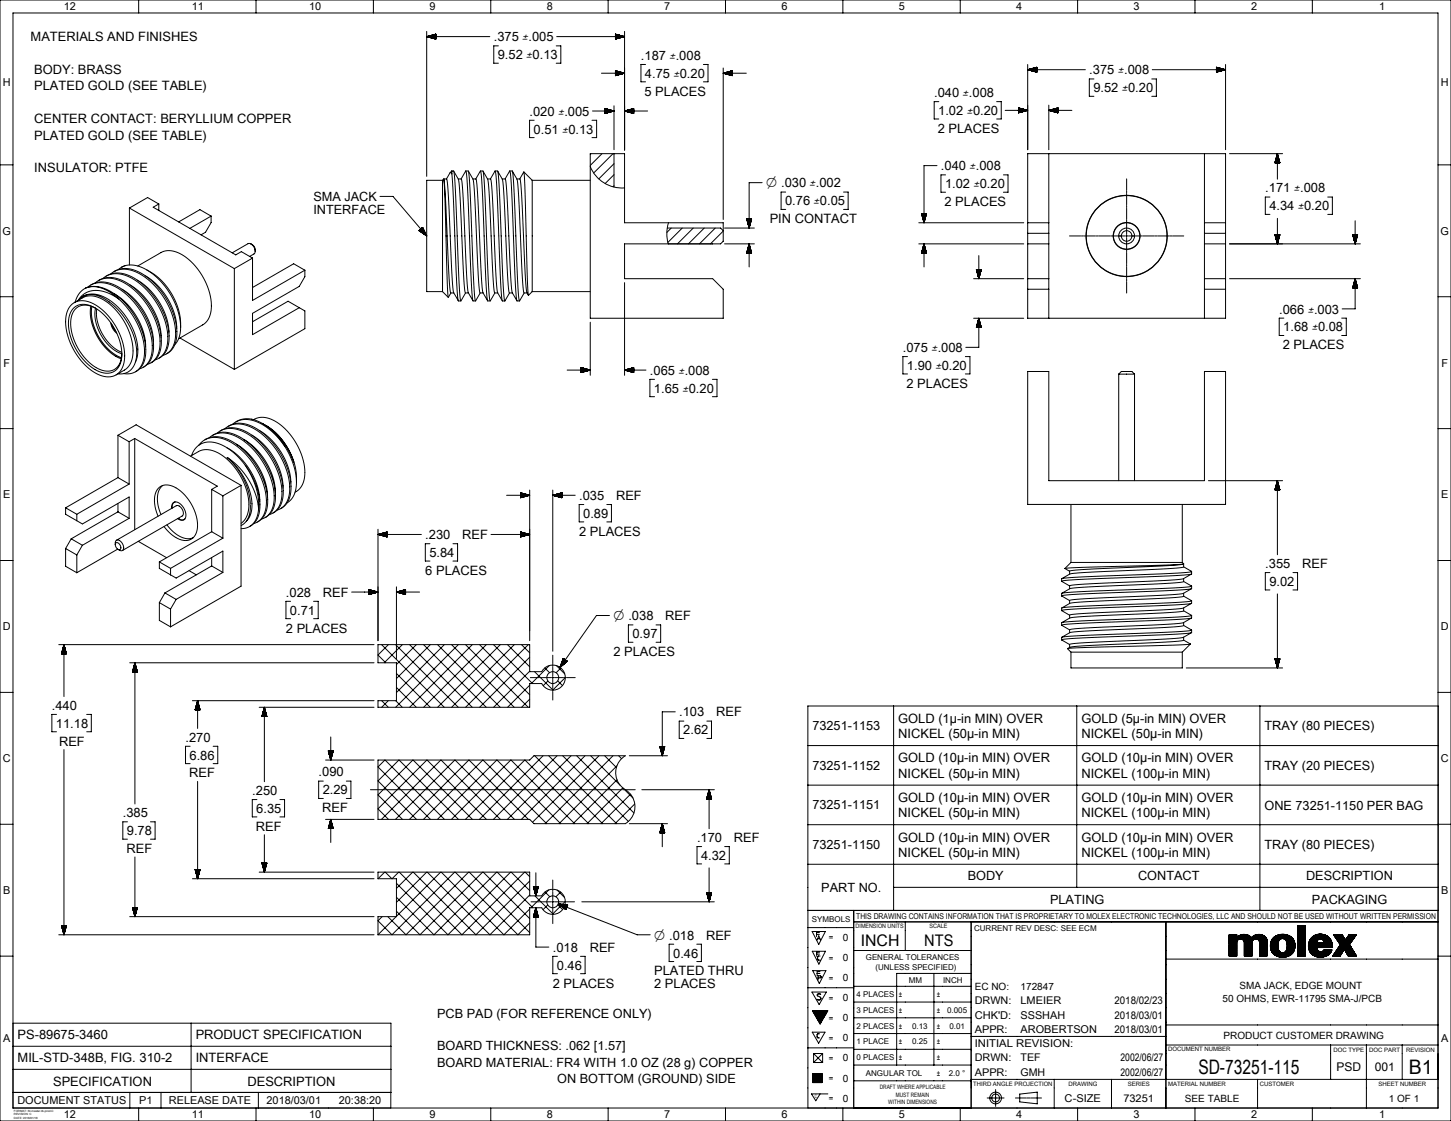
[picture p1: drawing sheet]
<svg xmlns="http://www.w3.org/2000/svg" width="559mm" height="432mm" viewBox="0 0 559 432" stroke-linecap="round" stroke-linejoin="round" font-family="sans-serif">
<defs><g id="words">
<g font-size="7.7">
<text x="461.5" y="413.6">SD-73251-115</text>
<text x="542.6" y="413.6">B1</text>
</g>
<g font-size="6.2">
<text x="331.5" y="364.5">INCH</text>
<text x="355.9" y="364.5">NTS</text>
</g>
<g font-size="5.5">
<text x="295" y="72.2">⌀ .030</text>
<text x="236.2" y="238.9">⌀ .038</text>
<text x="251.9" y="361.9">⌀ .018</text>
</g>
<g font-size="5">
<text x="11.8" y="15.9">MATERIALS AND FINISHES</text>
<text x="190.2" y="15.9">.375</text>
<text x="191.7" y="22.8">9.52</text>
<text x="246.8" y="23.1">.187</text>
<text x="13.2" y="28.5">BODY: BRASS</text>
<text x="248.4" y="30">4.75</text>
<text x="419.5" y="28.6">.375</text>
<text x="13.2" y="34.8">PLATED GOLD (SEE TABLE)</text>
<text x="421.1" y="35.5">9.52</text>
<text x="248.2" y="36.9">5 PLACES</text>
<text x="359.8" y="37.4">.040</text>
<text x="13.2" y="47.4">CENTER CONTACT: BERYLLIUM COPPER</text>
<text x="203.9" y="44.5">.020</text>
<text x="361.3" y="44.3">1.02</text>
<text x="13.2" y="53.8">PLATED GOLD (SEE TABLE)</text>
<text x="205.5" y="51.5">0.51</text>
<text x="361.1" y="51.2">2 PLACES</text>
<text x="362.4" y="65.6">.040</text>
<text x="13.2" y="66.4">INSULATOR: PTFE</text>
<text x="363.9" y="72.5">1.02</text>
<text x="487.3" y="74.1">.171</text>
<text x="302.4" y="79.1">0.76</text>
<text x="363.8" y="79.4">2 PLACES</text>
<text x="488.8" y="81">4.34</text>
<text x="296.4" y="86.1">PIN CONTACT</text>
<text x="492.6" y="120.8">.066</text>
<text x="494.2" y="127.7">1.68</text>
<text x="347.7" y="135.6">.075</text>
<text x="494" y="134.6">2 PLACES</text>
<text x="349.3" y="142.5">1.90</text>
<text x="250.3" y="144.3">.065</text>
<text x="349.1" y="149.4">2 PLACES</text>
<text x="251.8" y="151.2">1.65</text>
<text x="223" y="192.6">.035</text>
<text x="237.3" y="192.6">REF</text>
<text x="224.6" y="199.5">0.89</text>
<text x="163.8" y="207.7">.230</text>
<text x="178" y="207.7">REF</text>
<text x="223" y="206.4">2 PLACES</text>
<text x="165.4" y="214.6">5.84</text>
<text x="163.8" y="221.5">6 PLACES</text>
<text x="487.3" y="218.8">.355</text>
<text x="501.5" y="218.8">REF</text>
<text x="488.8" y="225.7">9.02</text>
<text x="110.1" y="229.8">.028</text>
<text x="124.3" y="229.8">REF</text>
<text x="111.7" y="236.8">0.71</text>
<text x="256.2" y="238.9">REF</text>
<text x="110.1" y="243.7">2 PLACES</text>
<text x="243.6" y="245.8">0.97</text>
<text x="236.2" y="252.8">2 PLACES</text>
<text x="20" y="273.4">.440</text>
<text x="261.6" y="276">.103</text>
<text x="275.8" y="276">REF</text>
<text x="21.5" y="280.3">11.18</text>
<text x="345.9" y="278.4">GOLD (1µ-in MIN) OVER</text>
<text x="416.5" y="278.4">GOLD (5µ-in MIN) OVER</text>
<text x="22.7" y="287.2">REF</text>
<text x="71.4" y="285.7">.270</text>
<text x="263.1" y="282.9">2.62</text>
<text x="345.9" y="284.3">NICKEL (50µ-in MIN)</text>
<text x="416.5" y="284.3">NICKEL (50µ-in MIN)</text>
<text x="73" y="292.6">6.86</text>
<text x="345.9" y="293.7">GOLD (10µ-in MIN) OVER</text>
<text x="416.5" y="293.7">GOLD (10µ-in MIN) OVER</text>
<text x="72.8" y="299.5">REF</text>
<text x="122.7" y="299.1">.090</text>
<text x="345.9" y="299.6">NICKEL (50µ-in MIN)</text>
<text x="416.5" y="299.6">NICKEL (100µ-in MIN)</text>
<text x="97.2" y="306.2">.250</text>
<text x="124.3" y="306">2.29</text>
<text x="345.9" y="308.9">GOLD (10µ-in MIN) OVER</text>
<text x="416.5" y="308.9">GOLD (10µ-in MIN) OVER</text>
<text x="47.3" y="314.8">.385</text>
<text x="98.7" y="313.1">6.35</text>
<text x="124.1" y="312.9">REF</text>
<text x="345.9" y="314.8">NICKEL (50µ-in MIN)</text>
<text x="416.5" y="314.8">NICKEL (100µ-in MIN)</text>
<text x="48.9" y="321.7">9.78</text>
<text x="98.5" y="320">REF</text>
<text x="48.7" y="328.6">REF</text>
<text x="268.4" y="324.3">.170</text>
<text x="282.6" y="324.3">REF</text>
<text x="345.9" y="324.1">GOLD (10µ-in MIN) OVER</text>
<text x="416.5" y="324.1">GOLD (10µ-in MIN) OVER</text>
<text x="270" y="331.2">4.32</text>
<text x="345.9" y="330">NICKEL (50µ-in MIN)</text>
<text x="416.5" y="330">NICKEL (100µ-in MIN)</text>
<text x="271.9" y="361.9">REF</text>
<text x="212.9" y="366.6">.018</text>
<text x="227.1" y="366.6">REF</text>
<text x="259.3" y="368.8">0.46</text>
<text x="214.5" y="373.5">0.46</text>
<text x="251.9" y="375.7">PLATED THRU</text>
<text x="212.9" y="380.5">2 PLACES</text>
<text x="251.9" y="380.6">2 PLACES</text>
<text x="6.8" y="400.4">PS-89675-3460</text>
<text x="75.4" y="400.4">PRODUCT SPECIFICATION</text>
<text x="6.8" y="409.3">MIL-STD-348B, FIG. 310-2</text>
<text x="75.4" y="409.3">INTERFACE</text>
<text x="20.4" y="418.2">SPECIFICATION</text>
<text x="95.3" y="418.2">DESCRIPTION</text>
</g>
<g font-size="4.9">
<text x="120.7" y="77.4">SMA JACK</text>
<text x="120.7" y="82.3">INTERFACE</text>
<text x="312.9" y="281.3">73251-1153</text>
<text x="487" y="281.4">TRAY (80 PIECES)</text>
<text x="312.9" y="296.6">73251-1152</text>
<text x="487" y="296.6">TRAY (20 PIECES)</text>
<text x="312.9" y="311.8">73251-1151</text>
<text x="487" y="311.8">ONE 73251-1150 PER BAG</text>
<text x="312.9" y="327">73251-1150</text>
<text x="487" y="327.1">TRAY (80 PIECES)</text>
<text x="372.7" y="339.1">BODY</text>
<text x="438.3" y="339.1">CONTACT</text>
<text x="503" y="339.1">DESCRIPTION</text>
<text x="316.3" y="343.6">PART NO.</text>
<text x="404.4" y="348">PLATING</text>
<text x="505.2" y="348">PACKAGING</text>
<text x="168.3" y="392.2">PCB PAD (FOR REFERENCE ONLY)</text>
<text x="168.3" y="404.6">BOARD THICKNESS: .062 [1.57]</text>
<text x="168.3" y="410.9">BOARD MATERIAL: FR4 WITH 1.0 OZ (28 g) COPPER</text>
<text x="214.6" y="417.1">ON BOTTOM (GROUND) SIDE</text>
</g>
<g font-size="4.6">
<text x="514.8" y="412.5">PSD</text>
<text x="529.4" y="412.5">001</text>
</g>
<g font-size="4.4">
<text x="201.2" y="15.9">±.005</text>
<text x="202.8" y="22.8">±0.13</text>
<text x="257.9" y="23.1">±.008</text>
<text x="259.5" y="30">±0.20</text>
<text x="430.6" y="28.6">±.008</text>
<text x="432.2" y="35.5">±0.20</text>
<text x="370.9" y="37.4">±.008</text>
<text x="215" y="44.5">±.005</text>
<text x="372.4" y="44.3">±0.20</text>
<text x="216.6" y="51.5">±0.13</text>
<text x="373.5" y="65.6">±.008</text>
<text x="311.9" y="72.2">±.002</text>
<text x="375" y="72.5">±0.20</text>
<text x="498.4" y="74.1">±.008</text>
<text x="313.5" y="79.1">±0.05</text>
<text x="499.9" y="81">±0.20</text>
<text x="503.7" y="120.8">±.003</text>
<text x="505.3" y="127.7">±0.08</text>
<text x="358.8" y="135.6">±.008</text>
<text x="360.4" y="142.5">±0.20</text>
<text x="261.4" y="144.3">±.008</text>
<text x="262.9" y="151.2">±0.20</text>
</g>
<g font-size="4.2">
<text x="24.5" y="4">12</text>
<text x="73.8" y="4">11</text>
<text x="119" y="4">10</text>
<text x="165.4" y="4">9</text>
<text x="210.6" y="4">8</text>
<text x="255.8" y="4">7</text>
<text x="301" y="4">6</text>
<text x="346.2" y="4">5</text>
<text x="391.4" y="4">4</text>
<text x="436.6" y="4">3</text>
<text x="481.8" y="4">2</text>
<text x="531.1" y="4">1</text>
<text x="1.1" y="33.2">H</text>
<text x="554.9" y="33.2">H</text>
<text x="1" y="90.4">G</text>
<text x="554.8" y="90.4">G</text>
<text x="1.4" y="141.2">F</text>
<text x="555.2" y="141.2">F</text>
<text x="1.3" y="192">E</text>
<text x="555.1" y="192">E</text>
<text x="1.1" y="242.8">D</text>
<text x="554.9" y="242.8">D</text>
<text x="1.1" y="293.6">C</text>
<text x="554.9" y="293.6">C</text>
<text x="1.3" y="344.4">B</text>
<text x="555.1" y="344.4">B</text>
<text x="1.3" y="401.6">A</text>
<text x="555.1" y="401.6">A</text>
<text x="6.7" y="425.3">DOCUMENT STATUS</text>
<text x="53.6" y="425.3">P1</text>
<text x="65.1" y="425.3">RELEASE DATE</text>
<text x="102.7" y="425.3">2018/03/01</text>
<text x="130.5" y="425.3">20:38:20</text>
<text x="24.5" y="430.8">12</text>
<text x="73.8" y="430.8">11</text>
<text x="119" y="430.8">10</text>
<text x="165.4" y="430.8">9</text>
<text x="210.6" y="430.8">8</text>
<text x="255.8" y="430.8">7</text>
<text x="301" y="430.8">6</text>
<text x="346.2" y="430.8">5</text>
<text x="391.4" y="430.8">4</text>
<text x="436.6" y="430.8">3</text>
<text x="481.8" y="430.8">2</text>
<text x="531.1" y="430.8">1</text>
</g>
<g font-size="4.1">
<text x="375.4" y="386.8">DRWN:</text>
<text x="393" y="386.8">LMEIER</text>
<text x="429.2" y="386.8">2018/02/23</text>
<text x="375.4" y="392.4">CHK'D:</text>
<text x="393" y="392.4">SSSHAH</text>
<text x="429.2" y="392.3">2018/03/01</text>
<text x="375.4" y="397.8">APPR:</text>
<text x="393" y="397.9">AROBERTSON</text>
<text x="429.2" y="397.8">2018/03/01</text>
<text x="375.4" y="403.4">INITIAL REVISION:</text>
<text x="375.4" y="408.9">DRWN:</text>
<text x="393" y="408.9">TEF</text>
<text x="431.5" y="408.9">2002/06/27</text>
<text x="375.4" y="414.4">APPR:</text>
<text x="393" y="414.4">GMH</text>
<text x="431.5" y="414.4">2002/06/27</text>
<text x="410" y="424.3">C-SIZE</text>
<text x="432.6" y="424.3">73251</text>
</g>
<g font-size="3.9">
<text x="324.5" y="362.6">0</text>
<text x="324.5" y="370.3">0</text>
<text x="324.5" y="378">0</text>
<text x="375.4" y="381.3">EC NO:</text>
<text x="393" y="381.3">172847</text>
<text x="477.4" y="381.1">SMA JACK, EDGE MOUNT</text>
<text x="324.5" y="385.7">0</text>
<text x="470.9" y="386">50 OHMS, EWR-11795 SMA-J/PCB</text>
<text x="324.5" y="393.4">0</text>
<text x="324.5" y="401.2">0</text>
<text x="471.2" y="400.1">PRODUCT CUSTOMER DRAWING</text>
<text x="324.5" y="408.9">0</text>
<text x="324.5" y="416.6">0</text>
<text x="324.5" y="424.3">0</text>
<text x="456.3" y="424.3">SEE TABLE</text>
<text x="534.8" y="424.3">1 OF 1</text>
</g>
<g font-size="3.1">
<text x="312.6" y="355.1">SYMBOLS</text>
<text x="329.7" y="354">THIS DRAWING CONTAINS INFORMATION THAT IS PROPRIETARY TO MOLEX ELECTRONIC TECHNOLOGIES, LLC AND SHOULD NOT BE USED WITHOUT WRITTEN PERMISSION</text>
<text x="375.1" y="358.4">CURRENT REV DESC: SEE ECM</text>
<text x="319.2" y="362.3">=</text>
<text x="319.2" y="370">=</text>
<text x="333.4" y="369.7">GENERAL TOLERANCES</text>
<text x="319.2" y="377.7">=</text>
<text x="337.2" y="373.6">(UNLESS SPECIFIED)</text>
<text x="350" y="378.5">MM</text>
<text x="363.2" y="378.6">INCH</text>
<text x="319.2" y="385.4">=</text>
<text x="329.9" y="384.1">4 PLACES</text>
<text x="346.1" y="384.1">±</text>
<text x="360.8" y="384.1">±</text>
<text x="319.2" y="393.2">=</text>
<text x="329.9" y="390.1">3 PLACES</text>
<text x="346.1" y="390.1">±</text>
<text x="360.8" y="390.1">±</text>
<text x="364.7" y="390.1">0.005</text>
<text x="319.2" y="400.9">=</text>
<text x="329.9" y="396.2">2 PLACES</text>
<text x="346.1" y="396.2">±</text>
<text x="351.3" y="396.2">0.13</text>
<text x="360.8" y="396.2">±</text>
<text x="365.6" y="396.2">0.01</text>
<text x="329.9" y="402.3">1 PLACE</text>
<text x="346.1" y="402.3">±</text>
<text x="351.3" y="402.3">0.25</text>
<text x="360.8" y="402.3">±</text>
<text x="319.2" y="408.6">=</text>
<text x="329.9" y="408.3">0 PLACES</text>
<text x="346.1" y="408.3">±</text>
<text x="360.8" y="408.3">±</text>
<text x="319.2" y="416.3">=</text>
<text x="333.5" y="414.4">ANGULAR TOL</text>
<text x="360.8" y="414.4">±</text>
<text x="365.4" y="414.4">2.0 °</text>
<text x="319.2" y="424">=</text>
</g>
<g font-size="2.3">
<text x="329.5" y="357.6">DIMENSION UNITS</text>
<text x="358" y="357.6">SCALE</text>
<text x="449.8" y="405">DOCUMENT NUMBER</text>
<text x="513.5" y="405">DOC TYPE</text>
<text x="527.2" y="405">DOC PART</text>
<text x="541.5" y="405">REVISION</text>
<text x="338.8" y="419.5">DRAFT WHERE APPLICABLE</text>
<text x="374.8" y="418.3">THIRD ANGLE PROJECTION</text>
<text x="411.5" y="418.3">DRAWING</text>
<text x="434.4" y="418.3">SERIES</text>
<text x="449.8" y="418.2">MATERIAL NUMBER</text>
<text x="485.1" y="418.3">CUSTOMER</text>
<text x="530.9" y="418.3">SHEET NUMBER</text>
<text x="342.1" y="425.3">WITHIN DIMENSIONS</text>
<text x="345" y="422.4">MUST REMAIN</text>
</g>
<text font-size="1.8" x="313.8" y="423">C</text>
<g font-size="1.1">
<text x="5.4" y="428.2">FORMAT: IN-master-tb-prod-C</text>
<text x="5.4" y="429.6">REVISION: C</text>
<text x="5.4" y="431">DATE: 2018/01/18</text>
</g>
</g></defs>
<g fill="none" stroke="#000" stroke-width=".39">
<path d="M0 0h558.8v431.8h-558.8zM5 5h548.8v421.8h-548.8zM53.4 0v5M98.6 0v5M143.8 0v5M164.3 14.1h24.3M164.3 12.1v55.8M164.3 14.1l3.5 .9M164.4 14.1h3.4M164.8 14h3M164.8 14.2h3M165 13.9h2.8"/>
<path d="M165.1 14.3h2.7M165.4 13.8h2.4M165.4 14.4h2.4M165.8 13.7h2M165.8 14.5h2M166.2 13.6h1.6M166.2 14.6h1.6M166.6 13.5h1.2M166.6 14.7h1.2M166.8 13.4h1M166.9 14.8h.9M167.2 13.3h.6"/>
<path d="M167.2 14.9h.6M167.6 13.2h.2M167.6 15h.2M167.8 13.2v1.8M167.8 13.2l-3.5 .9M189 0v5M191.9 17.7h-1.7v6.7h1.7M214.2 17.7h1.8v6.7h-1.8M214.4 14.1h26.1M234.2 0v5M237 13.5l1.7 .1M237 13.6l2.1 .1"/>
<path d="M237 13.7l2.4 .1M237 13.8l2.8 .1M237 13.9l3.1 .1M237 13.2v1.8M237 13.2l3.5 .9M237 13.2h.3M237 13.3h.6M237 13.4h1M237 13.5h1.3M237.3 15h-.3M237.6 14.9l-.6 .1M237.9 14.8l-.9 .1"/>
<path d="M238.3 14.7l-1.3 .1M238.7 14.6l-1.7 .1M239.1 14.5l-2.1 .1M239.4 14.4l-2.4 .1M239.7 14.3l-2.7 .1M240.1 14.2l-3.1 .1M240.5 14.1l-3.5 .1M240.5 12.1v45.8M240.5 14.1l-3.5 .9M279.4 0v5M324.6 0v5M369.8 0v5"/>
<path d="M415 0v5M460.2 0v5M505.4 0v5M231.6 28.2h8.9M237 29.1h.1M237 27.3h.1M237 27.3l.4 .1M237 27.4l.8 .1M237 27.5l1.2 .1M237 27.6l1.5 .1M237 27.7l1.9 .1M237 27.8l2.2 .1"/>
<path d="M237 27.9l2.6 .1M237 28l3 .1M237 28.1h3.3M237 27.3l3.5 .9M237 27.3v1.8M237.3 29.1h-.3M237.7 29h-.7M238.1 28.8l-1.1 .1M238.5 28.7l-1.5 .1M238.9 28.6l-1.9 .1M239.2 28.6h-2.2M239.5 28.5h-2.5"/>
<path d="M239.9 28.4h-2.9M240.3 28.3h-3.3M240.5 28.2l-3.5 .9M248.6 24.8h-1.8v6.7h1.8M270.9 24.8h1.8v6.7h-1.8M278.5 26.2v58.3M278.5 28.2h8.9M278.5 28.2l3.5 .9M278.8 28.3h3.2M278.8 28.1h3.2M279 28.1h3M279.1 28.4h2.9"/>
<path d="M279.4 28h2.6M279.5 28.5h2.5M279.8 27.9h2.2M279.9 28.6h2.1M280.2 28.6h1.8M280.2 27.8h1.8M280.6 28.7h1.4M280.6 27.7h1.4M280.8 27.6h1.2M280.9 28.8h1.1M281.2 27.5h.8M281.3 29h.7"/>
<path d="M281.6 27.4h.4M281.7 29.1h.3M282 29.1h.1M282 27.3h.1M282 27.3v1.8M282 27.3l-3.5 .9M361.5 39.2h-1.7v6.6h1.7M383.8 39.2h1.8v6.6h-1.8M395.8 24.8v32.9M395.8 26.9h22.2M395.8 26.9l3.5 .9M395.9 26.8h3.4"/>
<path d="M396 26.9h3.3M396.3 26.7h3M396.4 27h2.9M396.7 26.6h2.6M396.8 27.1h2.5M397.1 26.5h2.2M397.2 27.2h2.1M397.4 26.4h1.9M397.5 27.3h1.8M397.7 26.3h1.6M397.8 27.4h1.5M398.1 26.2h1.2"/>
<path d="M398.2 27.5h1.1M398.5 26.1h.8M398.6 27.6h.7M398.9 26h.4M399 27.7h.3M399.2 27.8h.1M399.2 25.9h.1M399.3 25.9v1.9M399.3 25.9l-3.5 1M421.3 30.4h-1.8v6.7h1.8M443.6 30.4h1.7v6.7h-1.7M443.7 26.9h28.3"/>
<path d="M468.5 27.8h.1M468.5 25.9h.1M468.5 25.9l.4 .1M468.5 26.1h.8M468.5 26.2h1.2M468.5 26.3h1.5M468.5 26.4h1.8M468.5 26.4l2.2 .1M468.5 26.5l2.6 .1M468.5 26.6l3 .1M468.5 26.7l3.3 .1M468.5 25.9l3.5 1"/>
<path d="M468.5 25.9v1.9M468.8 27.7l-.3 .1M469.2 27.6l-.7 .1M469.6 27.5l-1.1 .1M469.9 27.4l-1.4 .1M470.2 27.3l-1.7 .1M470.6 27.2l-2.1 .1M471 27.1l-2.5 .1M471.4 27l-2.9 .1M471.7 26.9l-3.2 .1M472 24.8v32.9M472 26.9l-3.5 .9"/>
<path d="M205.7 46.3h-1.8v6.7h1.8M227.3 59.2h13.2v26.6h38v7.1l-1 1h-37v13.4h34l4 4.1v11.2h-51.2zM227.6 59.2l-.3 .3M228 46.3h1.8v6.7h-1.8M228.2 42.8h8.3M231.8 59.2l-4.5 4.5M233 41.8l.3 .1M233 41.9l.7 .1M233 42l1 .1M233 42.1l1.4 .1M233 42.2l1.7 .1M233 42.3l2.1 .1"/>
<path d="M233 42.4l2.5 .1M233 42.5l2.8 .1M233 42.6l3.2 .1M233.1 43.7h-.1M233.4 43.6h-.4M233.8 43.5l-.8 .1M234.1 43.4l-1.1 .1M234.5 43.3l-1.5 .1M234.8 43.2l-1.8 .1M235.2 43.1l-2.2 .1M235.6 43l-2.6 .1M235.9 42.9l-2.9 .1"/>
<path d="M236.1 59.2l-7.5 7.4M236.3 42.8l-3.3 .1M236.5 40.8v16.9M236.5 59.2v12.9M236.5 42.8l-3.5-1v1.9M236.5 42.8l-3.5 .9M240.5 42.8l3.5-1v1.9M240.5 42.8h8.9M240.5 42.8l3.5 .9M240.7 42.8h3.3M240.8 42.7h3.2M241 42.9h3"/>
<path d="M241.1 42.6h2.9M241.4 43h2.6M241.5 42.5h2.5M241.8 43.1h2.2M241.9 42.4h2.1M242.2 43.2h1.8M242.3 42.3h1.7M242.5 43.3h1.5M242.6 42.2h1.4M242.8 43.4h1.2M242.9 42.1h1.1M243.2 43.5h.8"/>
<path d="M243.3 42h.7M243.6 43.6h.4M243.7 41.9h.3M243.9 43.7h.1M387.1 42.5h8.7M392.3 41.8l1.3 .1M392.3 41.9l1.6 .1M392.3 42l1.9 .1M392.3 42.1l2.3 .1M392.3 42.2l2.7 .1M392.3 42.3l3.1 .1M392.3 42.4l3.4 .1"/>
<path d="M392.3 41.6l3.5 .9M392.3 41.6v1.9M392.3 41.6h.2M392.3 41.7h.5M392.3 41.7l.9 .1M392.5 43.4h-.2M392.9 43.3l-.6 .1M393.3 43.2l-1 .1M393.6 43.1l-1.3 .1M393.9 43l-1.6 .1M394.3 42.9l-2 .1M394.7 42.8l-2.4 .1"/>
<path d="M395.1 42.7l-2.8 .1M395.4 42.6l-3.1 .1M395.8 59.2h76.2v63.4h-76.2zM395.8 42.5l-3.5 1M403.9 40.5v17.2M403.9 59.2v63.4M403.9 42.5h8.9M403.9 42.5l3.5 1M404 42.5h3.4M404.2 42.6h3.2M404.3 42.4h3.1M404.6 42.7h2.8"/>
<path d="M404.7 42.3h2.7M405 42.8h2.4M405.1 42.2h2.3M405.4 42.9h2M405.5 42.1h1.9M405.8 43h1.6M405.8 42h1.6M406 43.1h1.4M406.1 41.9h1.3M406.4 43.2h1M406.5 41.8h.9M406.8 43.3h.6"/>
<path d="M406.9 41.7h.5M407.2 43.4h.2M407.2 41.6h.2M407.4 41.6v1.9M407.4 41.6l-3.5 .9M463.9 59.2v63.4M473.5 59.2h20.5M491.7 60v2.7M491.8 59.6v3.1M491.9 59.2v3.5M491.9 59.2v9.8M491.9 59.2l-.9 3.5"/>
<path d="M491.9 59.2l1 3.5M492 59.5v3.2M492.1 59.9v2.8M0 63.5h5M61.2 78.6l-4.4-2.5-7 4M61.2 78.6l-2.2 1.2 31.8 18.4 2.1-1.3 4.4 2.5M61.2 78.6v2.5M146.3 75.7h5l13 15.2M170.4 69.5v42.8M170.4 69.5h-6.1v21.4M170.9 68.9v.3M170.9 69.2l1.7 45.3-2.2-2.2"/>
<path d="M170.9 69.2l.7 7.4 1.6 33.8 .4 2.4h1.2M170.9 68.9l-.5 .6M170.9 68.9h1.1M172 68.9l.6 5.3 1.4 31.4 .7 7.2M174 67a.42 .42 0 0 0-.2-.5 .42 .42 0 0 0-.6 .2l-1.3 2.2M174 65.9v1.1M174 65.9l.8 .1 .3 3.4 1.7 38.9 .7 7.6-1-.1-.4-3.3-2.1-45.5M174 65.9l-.6 .6M174.7 65.9l1.8 3.1 .3 2.1 1.7 35.1 .8 6.6M176.5 68.9l1.2 .1 .4 2.7 2 39.8 .2 1.2 1.9 3.2M177.6 69l1.8-3.1 .7 7.8 1.7 39 .3 3.1 1 .1M179.4 65.9h.9"/>
<path d="M180.4 65.9l.7 8.2 1.4 35.5 .6 6.3 1.8-3.1M180.4 65.9l1.7 3.1M182.1 68.9h1.2M182.1 69l.7 7.2 1.5 31.4 .6 5.2M183.3 68.9l.6 5.5 1.4 31.1 .7 7.3M185 65.9l-1.8 3M186 65.9h-1l.7 5.8 1.4 36.6 .8 7.6M187.8 68.9h1.1M188.9 68.9l.7 5.5 1.4 31.2 .7 7.2M190.6 65.9l-1.7 3M191.6 65.9h-.9l.6 5.8 1.5 36.4 .7 7.8h.9l-.6-5.9-1.5-35.9-.6-8.2 1.8 3.1 .3 2 1.7 35.4 .7 6.4M193.4 68.9l1.2 .1 .4 2.5 2.1 40 .2 1.2 1.8 3.2"/>
<path d="M194.5 68.9l1.8-3 .8 7.8 1.4 36.3 .6 5.9M196.3 65.9h.9M197.2 65.9l.7 5.8 1.4 36.6 .8 7.6h-1M197.3 65.9l.4 .6a11.2 11.2 0 0 1 2 7.8l1.7 36.1 .4 2.4h1.2M199 68.9h1.2M200.2 68.9l.6 5.5 1.5 31.1 .7 7.3M201.7 66.3l-1.5 2.6M201.7 66.2l1.8 47.5-.5-.9M201.7 66.2l3.3 3.3M205 69.5v42.8M205 69.5h22.3M227.3 64.2a13.2 13.2 0 0 0 13.2 8.2"/>
<path d="M236.5 71.5l-.5 .4M236.5 67.3l-3.5 3.4M236.5 63l-5.9 5.9M293.5 70.4h-5v17.4M302.6 74h-1.8v6.7h1.8M324.9 74h1.7v6.7h-1.7M360.9 63.8h-5v22M364.2 67.4h-1.8v6.6h1.8M386.4 67.4h1.8v6.6h-1.8M433.9 68.9v4.3M433.9 73.5v.8M433.9 74.6v4.3"/>
<path d="M433.9 79.2v.7M489.1 75.9h-1.8v6.7h1.8M491 62.7h1.9M491.1 62.5v.2M491.1 62.2v.5M491.2 61.8v.9M491.3 61.4v1.3M491.4 61v1.7M491.5 60.8v1.9M491.6 60.4v2.3M492.2 60.3v2.4M492.3 60.7v2"/>
<path d="M492.4 61v1.7M492.5 61.3v1.4M492.6 61.7v1M492.7 62.1v.6M492.8 62.5v.2M511.3 75.9h1.8v6.7h-1.8M553.8 63.5h5M49.8 80.1l40.4 23.4M49.8 80.1v22M81.3 83.2l-4.3-2.4-8.2 4.7M81.3 83.2v2.5l-2.2 3.8-1.7 1M81.3 83.2l-8.2 4.8"/>
<path d="M96.7 94a3.6 3.6 0 0 1 1.6 2.8M96.7 94l-1.2-.1-6.1 3.5M96.7 94l1.3 1.2 .3 1.6M97.3 99.4l-7.1 4.1M97.3 99.4v16.3l20.1-11.6M98.3 96.8l-.4 .9-1.8 1.1M161.3 88.8l1.5-1.2 1.5 3.3zM161.4 88.9l.3 .2M161.5 88.7l.6 .6M161.5 88.7l.7 .7M161.6 88.6l.9 1.1M161.7 88.6l1.2 1.3"/>
<path d="M161.7 88.5l1.5 1.6M161.8 88.4l1.7 1.9M161.9 88.4l1.9 2.2M162 88.3l2.2 2.5M162.1 88.2l2.1 2.3M162.3 88l1.4 1.6M162.4 87.9l1.2 1.4M162.5 87.9l.9 1M162.6 87.8l.6 .8M162.6 87.7l.5 .5M162.7 87.7l.2 .2M163.9 90l-1.7-1.9 1.8 2.1"/>
<path d="M164.3 90.9v21.4h6.1M257 87.8h20.5l1 1.1M257.4 85.8a14.3 14.3 0 0 0-.1 8.1M258.5 87.8l-1.7 1.7M262.7 87.8l-5.5 5.6M267 87.8l-6.1 6.1M271.2 87.8l-6.1 6.1M274.5 93.9h.1M275.5 87.8l-6.1 6.1M278.5 89l-4.9 4.9M279 93.9h11.5M279 87.8h11.5"/>
<path d="M287.6 97.4h1.8M287.6 84.3h1.8M287.6 84.3l.9 3.5M287.6 84.3v.3M287.6 97.2v.2M287.7 84.3v.6M287.7 96.9v.5M287.7 84.3l.1 .9M287.8 96.5v.9M287.8 84.3l.1 1.3M287.9 96.2v1.2M287.9 84.3l.1 1.7"/>
<path d="M288 95.8v1.6M288 84.3l.1 2.1M288.1 95.4v2M288.1 84.3l.1 2.4M288.2 95.1v2.3M288.2 84.3l.1 2.7M288.3 94.7v2.7M288.3 84.3l.1 3.1M288.4 94.4v3M288.4 84.3l.1 3.5M288.5 94v3.4M288.5 93.9v8.9"/>
<path d="M288.5 93.9l-.9 3.5M288.5 93.9l.9 3.5M288.6 94.3v3.1M288.7 84.3l-.1 3.2M288.7 94.6v2.8M288.8 84.3l-.1 2.8M288.8 95v2.4M288.9 84.3l-.1 2.5M288.9 95.4v2M289 84.3l-.1 2.1M289 95.8v1.6M289.1 84.3l-.1 1.7"/>
<path d="M289.1 96.1v1.3M289.2 84.3l-.1 1.4M289.2 96.4v1M289.3 84.3l-.1 1M289.3 96.8v.6M289.4 84.3l-.1 .7M289.4 97.2v.2M289.4 84.3v.3M289.4 84.3l-.9 3.5M353.8 93.9h40.5M353.8 85.8h40.5M354.9 97.4h1.9"/>
<path d="M354.9 82.3h1.9M354.9 82.3l1 3.5M354.9 82.3v.1M354.9 97.4h.1M354.9 82.3l.1 .4M355 97v.4M355.1 82.3v.7M355.1 96.7v.7M355.1 82.3l.1 1.1M355.2 96.4v1M355.2 82.3l.1 1.5M355.3 96v1.4"/>
<path d="M355.3 82.3l.1 1.9M355.4 95.6v1.8M355.4 82.3l.1 2.2M355.5 95.2v2.2M355.5 82.3l.1 2.5M355.6 94.9v2.5M355.6 82.3l.1 2.9M355.7 94.6v2.8M355.7 82.3l.1 3.3M355.8 94.2v3.2M355.9 93.9v8.9M355.9 93.9l-1 3.5"/>
<path d="M355.9 93.9l.9 3.5M355.9 94.2v3.2M356 82.3l-.1 3.3M356 94.5v2.9M356.1 82.3l-.1 3M356.1 94.8v2.6M356.2 82.3l-.1 2.6M356.2 95.2v2.2M356.3 82.3l-.1 2.2M356.3 95.6v1.8M356.4 82.3l-.1 1.9M356.4 96v1.4"/>
<path d="M356.4 82.3v1.5M356.5 96.3v1.1M356.5 82.3v1.2M356.6 96.6v.8M356.7 82.3l-.1 .8M356.7 97v.4M356.8 82.3l-.1 .4M356.8 82.3v.1M356.8 97.4h.1M356.8 82.3l-.9 3.5M377 98.5v8.8M395.8 93.9h8.1"/>
<path d="M395.8 85.8h8.1M395.8 89.9h8.1M411.9 90.9h4.3M416.5 90.9h.7M417.6 90.9h4.3M422.2 90.9h.7M423.2 90.9h4.3M427.8 90.9h.8M428.9 90.9h4.3M433.5 90.9h.8M433.9 80.2v4.3M433.9 84.8v.8"/>
<path d="M433.9 85.7v4.5M433.9 90.5v.8M433.9 91.6v4.5M433.9 96.2v.7M433.9 97.2v4.3M434.6 90.9h4.3M439.2 90.9h.7M440.2 90.9h4.3M444.8 90.9h.8M445.9 90.9h4.3M450.5 90.9h.8M451.6 90.9h4.3"/>
<path d="M463.9 93.9h8.1M463.9 85.8h8.1M463.9 89.9h8.1M473.5 93.9h50.4M491 90.4h1.9M491 90.4l.9 3.5M491 90.4l.1 .3M491.1 90.4v.6M491.2 90.4v.9M491.3 90.4v1.3M491.4 90.4v1.7M491.5 90.4v2"/>
<path d="M491.5 90.4l.1 2.4M491.7 90.4v2.7M491.8 90.4v3.1M491.9 90.4v3.5M491.9 84.1v9.8M492.1 90.4l-.1 3.2M492.2 90.4l-.1 2.8M492.3 90.4l-.1 2.4M492.4 90.4l-.1 2.1M492.5 90.4l-.1 1.7M492.6 90.4l-.1 1.4M492.7 90.4l-.1 1"/>
<path d="M492.8 90.4l-.1 .6M492.9 90.4l-.1 .3M492.9 90.4l-1 3.5M521 90.4h1.8M521 90.4l.9 3.5M521 90.4v.2M521 90.4l.1 .6M521.1 90.4l.1 .9M521.2 90.4l.1 1.3M521.3 90.4l.1 1.7M521.4 90.4l.1 2M521.5 90.4l.1 2.4"/>
<path d="M521.6 90.4l.1 2.7M521.7 90.4l.1 3.1M521.8 90.4l.1 3.4M521.9 85v8.9M522.1 90.4l-.1 3.2M522.2 90.4l-.1 2.8M522.3 90.4l-.1 2.4M522.3 90.4v2.1M522.4 90.4v1.8M522.5 90.4v1.4M522.6 90.4v1M522.7 90.4v.6"/>
<path d="M522.8 90.4v.3M522.8 90.4l-.9 3.5M0 114.3h5M27.5 117.4a7.5 7.5 0 0 1 9.5 .2 24.4 24.4 0 0 1 10.8 21.7 6.4 6.4 0 0 1-9.9 5 24.1 24.1 0 0 1-12.5-22.6l.9-2.6zM28.4 118.7a6.8 6.8 0 0 1 8.6 .2 22 22 0 0 1 9.7 19.6 5.8 5.8 0 0 1-8.9 4.5 21.6 21.6 0 0 1-11.2-20.9l.8-2.1zM28.6 116.6l3.2-1.9a9.2 9.2 0 0 1 10.1 2.2 24.3 24.3 0 0 1 9.2 20.5 7.1 7.1 0 0 1-3.2 5.2l-3.2 1.8M30.3 115.6a7.2 7.2 0 0 1 9.7-.7l4.6 3.5 3.9 4.8 2.8 5.5 1.3 5.6a8.4 8.4 0 0 1-4.1 9.4l-3.1 .3M31.9 114.2a10.1 10.1 0 0 1 11 1.9 24.8 24.8 0 0 1 10 20.8l-.8 2.6M33 111a12.8 12.8 0 0 1 12.8 3.5 28.2 28.2 0 0 1 10.2 22.7 7.5 7.5 0 0 1-3.9 6M33 111a11.5 11.5 0 0 1 11.4 3.1l1.3 1.1M33 111a7.8 7.8 0 0 0-4 5.3M33.7 110.7a9.7 9.7 0 0 1 11.7 .3 28.7 28.7 0 0 1 13.2 24.2 7.2 7.2 0 0 1-4.8 6.8"/>
<path d="M34.9 109.8a11 11 0 0 1 12.2 1.7 28.7 28.7 0 0 1 12 23.4 7.8 7.8 0 0 1-4 6.6M35 117.9a20.4 20.4 0 0 0 11.7 20.3M35.4 118.1a20.1 20.1 0 0 0 11.4 19.7M36.7 109a9.7 9.7 0 0 1 11.7 .3 28.7 28.7 0 0 1 13.2 24.2 7.2 7.2 0 0 1-4.9 6.8M36.8 118.7a17 17 0 0 0 10.1 17.5M36.9 118.8a5.8 5.8 0 0 0-8.8 1.5 16.1 16.1 0 0 0 2.4 14.6 14.6 14.6 0 0 0 11.3 8.1 5.9 5.9 0 0 0 5.1-6.8M37.3 119a17.3 17.3 0 0 0 9.6 16.7M37.9 108.1a11 11 0 0 1 12.2 1.7 28.7 28.7 0 0 1 12 23.4 7.8 7.8 0 0 1-4 6.6M39.7 107.2a9.7 9.7 0 0 1 11.7 .3 28.7 28.7 0 0 1 13.2 24.3 7.2 7.2 0 0 1-4.8 6.8M40.9 106.4a11 11 0 0 1 12.2 1.7 28.7 28.7 0 0 1 12 23.4 7.8 7.8 0 0 1-4 6.5M42.6 105.5a9.7 9.7 0 0 1 11.8 .3 28.7 28.7 0 0 1 13.2 24.3 7.2 7.2 0 0 1-4.8 6.8M43.8 104.7a11 11 0 0 1 12.3 1.6 28.7 28.7 0 0 1 11.9 23.4 7.8 7.8 0 0 1-3.9 6.6"/>
<path d="M44.1 113.2a25.9 25.9 0 0 1 12 19.5M45.7 115.2l-4.5-2.5-4.2-.8a7.7 7.7 0 0 0-6.9 3.8M45.7 115.2a28 28 0 0 1 9.8 22.2 6.6 6.6 0 0 1-7.8 6.5M47 111.4a25.9 25.9 0 0 1 12.1 19.6M48.2 102.3l-1.4 .6M48.2 102.3l-2.5 1.5M48.2 102.3a14.2 14.2 0 0 1 12.7 5 28.4 28.4 0 0 1 8.7 18.7M50 109.7a25.9 25.9 0 0 1 12.1 19.6M52.9 107.9a25.8 25.8 0 0 1 12.2 19.6M53 102.5l9-5.2a9.2 9.2 0 0 1 10.1 2.2 24.3 24.3 0 0 1 9.1 20.5 7.1 7.1 0 0 1-3.1 5.1l-9.4 5.4M55.9 106.2a25.9 25.9 0 0 1 12.1 19.6M56.5 103.9l1.7 1a25.1 25.1 0 0 1 11.4 19.7v1.4"/>
<path d="M90.2 103.5v38.8M117.4 104.1v2.5l-2.1 3.7-18 10.4v8.2l18-10.4M117.4 104.1l-4.3-2.5-15.8 9.1M173.6 112.8l-.9 1.7M174.7 112.8l1.8 3.1M179.3 112.8h1.1M179.3 112.8l-1.8 3.1M184.9 112.8h1.1M186 112.8l1.8 3.1M187.9 115.9h.9M190.6 112.8l-1.8 3.1M191.7 112.8l1.7 3.1"/>
<path d="M191.7 112.8h-1.2l-.4-2.8-2.1-39.7-.2-1.3-1.8-3.1 .7 8.2 1.4 35.9 .7 5.9M196.2 112.8h1.1M196.2 112.8l-1.7 3.1M201.9 112.8l-1.8 3.1M205 112.3l-1.5 1.5M205 112.3h22.3M240.5 108.9v35.7M375 107.3h19.3M376 103.8h1.9M376 103.8l1 3.5M376 103.8l.1 .4M376.1 103.8l.1 .8"/>
<path d="M376.2 103.8l.1 1M376.3 103.8l.1 1.4M376.4 103.8l.1 1.8M376.5 103.8l.1 2.2M376.6 103.8l.1 2.5M376.7 103.8l.1 2.8M376.8 103.8l.1 3.2M377.1 103.8l-.1 3.4M377.1 103.8v3M377.2 103.8v2.7M377.4 103.8l-.1 2.4M377.5 103.8l-.1 2"/>
<path d="M377.6 103.8l-.1 1.6M377.6 103.8v1.2M377.7 103.8v.9M377.8 103.8v.6M377.9 103.8v.2M377.9 103.8l-.9 3.5M395.8 107.3h8.1M395.8 111.4h8.1M433.9 101.9v.7M433.9 102.9v4.3M433.9 107.5v.8M433.9 108.6v4.3"/>
<path d="M463.9 107.3h8.1M463.9 111.4h8.1M473.5 107.3h50.4M521 110.9h1.8M521 110.7v.2M521.1 110.3v.6M521.2 110v.9M521.3 109.6v1.3M521.4 109.2v1.7M521.5 108.9v2M521.6 108.5v2.4M521.7 108.2v2.7"/>
<path d="M521.8 107.8v3.1M521.9 107.5v3.4M521.9 107.3v11.7h-5M521.9 107.3l-.9 3.6M521.9 107.3l.9 3.6M522 107.7v3.2M522.1 108.1v2.8M522.2 108.4v2.5M522.3 108.8v2.1M522.4 109.1v1.8M522.5 109.5v1.4M522.6 109.9v1"/>
<path d="M522.7 110.2v.7M522.8 110.6v.3M553.8 114.3h5M42.6 124.3a6.3 6.3 0 0 0 2.4 4.1M42.9 124.6l.6 1.6 1.2 1.5M43.2 125.1l1.2 2.1M56.1 132.7v.8M56.1 132.7l-.1 .1M59.1 131v.8M59.1 131h-.1M62.1 129.3v.9M62.1 129.3h-.1"/>
<path d="M65.1 127.5v.8M65.1 127.5l-.1 .1M68 125.8l.1 .8M68 125.8v.1M69.3 130.2l20.9 12.1M69.6 126l-.2 1.9a8.5 8.5 0 0 1-2 4.8M97.3 123.9l13.6-7.9 6.5 3.8v6.8l-27.2 15.7M227.3 124.1v20.5M349.5 137.4h-1.8v6.6h1.8M371.8 137.4h1.7v6.6h-1.7M375 122.6h19.3M376 126.1h1.9"/>
<path d="M376.1 125.8v.3M376.2 125.4v.7M376.3 125.1v1M376.4 124.7v1.4M376.5 124.3v1.8M376.6 124v2.1M376.7 123.7v2.4M376.8 123.3v2.8M376.9 122.9v3.2M377 122.6v11.2h-5M377 122.6l-1 3.5M377 122.6l.9 3.5"/>
<path d="M377 122.7v3.4M377.1 123.1v3M377.2 123.4v2.7M377.3 123.8v2.3M377.4 124.2v1.9M377.5 124.5v1.6M377.6 124.9v1.2M377.7 125.2v.9M377.8 125.6v.5M377.9 126v.1M494.4 122.5h-1.8v6.7h1.8M516.7 122.5h1.8v6.7h-1.8"/>
<path d="M218.4 142.6h8.9M223.8 141.6l3.5 1M223.8 141.6v1.9M223.8 141.6l.2 .1M223.8 141.7l.5 .1M223.8 141.8l.9 .1M223.8 141.9l1.3 .1M223.8 142l1.7 .1M223.8 142.1h2M223.8 142.2h2.3M223.8 142.3h2.7M223.8 142.4h3.1"/>
<path d="M223.8 142.5h3.4M224 143.4l-.2 .1M224.4 143.3l-.6 .1M224.8 143.2l-1 .1M225.2 143.1l-1.4 .1M225.6 143l-1.8 .1M225.8 142.9l-2 .1M226.2 142.8l-2.4 .1M226.6 142.7l-2.8 .1M227 142.6l-3.2 .1M227.3 142.6l-3.5 .9M240.5 142.6h8.3"/>
<path d="M240.5 142.6l3.5 .9M240.7 142.5h3.3M240.9 142.6h3.1M241 142.4h3M241.2 142.7h2.8M241.3 142.3h2.7M241.6 142.8h2.4M241.7 142.2h2.3M242 142.9h2M242.1 142.1h1.9M242.3 143h1.7M242.4 142.1h1.6"/>
<path d="M242.7 143.1h1.3M242.8 142h1.2M243 143.2h1M243.1 141.9h.9M243.4 143.3h.6M243.5 141.8h.5M243.8 143.4h.2M243.9 141.7h.1M244 141.6v1.9M244 141.6l-3.5 1M252.1 146.1h-1.8v6.7h1.8M274.3 146.1h1.8v6.7h-1.8"/>
<path d="M395.8 143.1h8.1v42.1h60v-42.1h8.1v51.2h-76.2zM430.8 144.1l1.1-1h4l1 1M430.8 144.1h6.1M430.8 144.1v41.1M436.9 144.1v41.1M0 165.1h5M45.4 167.7v16.3M45.4 167.7l4.3 2.5M45.4 167.7l7-4.1 40.4 23.4M49.7 170.2v16.3M51.9 168.9v35.1M51.9 168.9l31.8 18.4-2.2 1.2"/>
<path d="M51.9 168.9l-2.2 1.3M73.4 175.7l3-1.8a9.2 9.2 0 0 1 10.1 2.2 24.3 24.3 0 0 1 9.2 20.6l-1 2.8-1.9 2.1M73.8 175.5a7.6 7.6 0 0 1 11.1-4.3l1.4 .6a25.1 25.1 0 0 1 8.2 7.5M76.6 171.5a8.5 8.5 0 0 1 11.2-1.7 28.5 28.5 0 0 1 14.7 25.1 7.2 7.2 0 0 1-4.8 6.8M78.8 169.5a10.9 10.9 0 0 1 12.3 1.6 28.7 28.7 0 0 1 11.9 23.4 7.8 7.8 0 0 1-3.9 6.6M80.6 168.6a9.7 9.7 0 0 1 11.8 .3 28.7 28.7 0 0 1 13.1 24.2 7.2 7.2 0 0 1-4.7 6.8M81.8 167.7a10.9 10.9 0 0 1 12.3 1.7 28.7 28.7 0 0 1 11.9 23.4 7.8 7.8 0 0 1-3.9 6.6M83.6 166.9a9.7 9.7 0 0 1 11.8 .3 28.7 28.7 0 0 1 13.1 24.2 7.2 7.2 0 0 1-4.8 6.8M84.8 166a11 11 0 0 1 12.2 1.7 28.7 28.7 0 0 1 12 23.4 7.8 7.8 0 0 1-3.9 6.5M86.6 165.1a9.8 9.8 0 0 1 11.7 .3 28.7 28.7 0 0 1 13.2 24.3 7.2 7.2 0 0 1-4.8 6.8M87.3 172.4a25.7 25.7 0 0 1 12.7 19.9M87.5 176.2a24.7 24.7 0 0 1 9.4 20.2l-.7 2.5-1.4 1.9"/>
<path d="M87.5 176.2l4.6 3.8 3.7 4.9 2.7 5.8 1.1 5.4M87.5 176.2a26.3 26.3 0 0 1 8.9 17.9M87.8 164.3a11 11 0 0 1 12.2 1.6 28.7 28.7 0 0 1 12 23.5 7.8 7.8 0 0 1-3.9 6.5M89.6 163.4a9.7 9.7 0 0 1 11.7 .3 27.3 27.3 0 0 1 8.4 8.3M90.8 162.5a10.2 10.2 0 0 1 11.8 1.7 28.2 28.2 0 0 1 7.1 7.8M91.1 171.1a25.9 25.9 0 0 1 11.9 19.5M93.9 169.3a25.9 25.9 0 0 1 12.1 19.6M94.5 179.3a23.7 23.7 0 0 1 5 19.3l-1.3 2.6-2.1 1.6M94.5 179.3a26.9 26.9 0 0 1 5.1 16.8M96.9 167.6a25.9 25.9 0 0 1 12.1 19.5M97.7 161.7a8.7 8.7 0 0 1 10 1.7 24.4 24.4 0 0 1 9.5 20.8 6.9 6.9 0 0 1-3.6 5.4M99.8 165.8a25.8 25.8 0 0 1 12.2 19.6"/>
<path d="M100.9 163.1l3.6 2.5 3.6 3.6 3 4.3 2 4.5a25.5 25.5 0 0 0-11.1-14.3M102.5 164a25.1 25.1 0 0 1 11.7 19.8v2M109.7 172l1.9 3.4 1.4 3.6 .9 3.5 .3 3.3M553.8 165.1h5M25.3 195.6v2.5l6.4 3.7 18-10.4v8.2M25.3 195.6l4.3 2.5M29.6 198.1v2.5M45.4 197.2l4.3 2.4M45.4 197.2l-18 10.4M45.4 193.9v3.3M45.4 184l4.3 2.5M45.4 184l-20.1 11.6"/>
<path d="M49.7 199.6l-18 10.4M49.7 186.5l-20.1 11.6M60.9 198.8a10.6 10.6 0 0 1 0-10.6 5.8 5.8 0 0 1 7.9 .4 17.3 17.3 0 0 1 7 16.1 4.8 4.8 0 0 1-7.7 2.6l-2.7-2-2.2-2.5M62.7 187a8.2 8.2 0 0 0-1.5 8.9l.8 2.3M66.1 195.8a1.88 1.88 0 0 1 1-2.4 1.88 1.88 0 0 1 2.4 .8 4.6 4.6 0 0 1 1.4 6l-1.1 .2-1.4-.6M67.3 193.4l-.2 .1M67.6 193.3l-1.1 .9-.2 1.5M68.6 199.7l1.6 .6 1.1-.5M71.1 200l-.2 .1M81.5 188.5v16.3M81.5 188.5l4.3 2.5M85.8 191v16.3"/>
<path d="M92.8 187v38.8l-27.1 15.7M92.8 187l-7 4M96.4 194.4a8 8 0 0 1-3.5 8M99.6 196.1a6.9 6.9 0 0 1-6.8 7.5M100 192.3v.8M100 192.3l-.1 .1M103 190.6v.8M103 190.6h-.1M106 188.9v.9M106 188.9h-.1M109 187.1v1M109 187.1l-.1 .1"/>
<path d="M112 185.4v.7M112 185.4l-.1 .1M114.2 185.8a8.6 8.6 0 0 1-3.6 7.9M195.1 190.8h8.9M200.5 189.8v1.9M200.5 189.8l3.5 1M200.5 189.9h.2M200.5 189.9l.6 .1M200.5 190l.9 .1M200.5 190.1l1.3 .1M200.5 190.2l1.6 .1M200.5 190.3l2 .1"/>
<path d="M200.5 190.4l2.3 .1M200.5 190.5l2.7 .1M200.5 190.6l3.1 .1M200.5 190.7l3.4 .1M200.7 191.7h-.2M201.1 191.6h-.6M201.5 191.5h-1M201.8 191.4h-1.3M202.1 191.3l-1.6 .1M202.5 191.2l-2 .1M202.9 191.1h-2.4M203.3 191h-2.8"/>
<path d="M203.6 190.9h-3.1M204 188.8v58M204 190.8l-3.5 .9M212.9 188.8v62.1M212.9 190.8h8.6M212.9 190.8l3.5 .9M212.9 190.8h3.5M213.3 190.7h3.1M213.3 190.9h3.1M213.6 191h2.8M213.7 190.6h2.7M214 191.1h2.4"/>
<path d="M214.1 190.5h2.3M214.3 190.4h2.1M214.3 191.2h2.1M214.7 190.3h1.7M214.7 191.3h1.7M215.1 190.2h1.3M215.1 191.4h1.3M215.4 191.5h1M215.5 190.1h.9M215.8 190h.6M215.8 191.6h.6M216.2 189.9h.2"/>
<path d="M216.2 191.7h.2M216.4 189.8v1.9M216.4 189.8l-3.5 1M224.8 194.3h-1.8v6.7h1.8M233.7 194.3h1.8v6.7h-1.8M412.4 194.3v22.4M455.3 194.3v22.4M465.4 185.2h28.6M491 188.7h1.9M491.1 188.4v.3M491.1 188.1v.6M491.2 187.8v.9"/>
<path d="M491.3 187.4v1.3M491.4 187v1.7M491.5 186.7v2M491.6 186.3v2.4M491.7 186v2.7M491.8 185.6v3.1M491.9 185.2v3.5M491.9 185.2v28.5M491.9 185.2l-.9 3.5M491.9 185.2l1 3.5M492 185.5v3.2M492.1 185.9v2.8"/>
<path d="M492.2 186.2v2.5M492.3 186.6v2.1M492.4 187v1.7M492.5 187.3v1.4M492.6 187.7v1M492.7 188v.7M492.8 188.4v.3M0 215.9h5M25.3 211.3l4.3 2.5M25.3 211.3v6.8l4.3 2.5M27.4 207.6l4.3 2.4M27.4 207.6l-2.1 3.7"/>
<path d="M29.6 213.8v6.8M31.7 210l-2.1 3.8M44.4 209.8v-.7a1.15 1.15 0 0 1 .9-1.2 1.15 1.15 0 0 1 1.3 .8 2.15 2.15 0 0 1 .3 3.4l-1.4-.5M44.4 209.8a.81 .81 0 0 1 .7-.8 .81 .81 0 0 1 .9 .6 1.2 1.2 0 0 1 .6 1.1 1.2 1.2 0 0 1-.7 1.1l-.4-.2M44.4 209.8l.3 .9 .8 .9M44.9 208.1l23-13.3a2.64 2.64 0 0 1 2.3 4l-23 13.2M45.3 211.5l-15.7 9.1M53.3 208.5l10.9 6.3M61.4 216.4v2.5l6.4 3.8 18-10.4v8.2M61.4 216.4l4.3 2.5M64.3 202.2a10.5 10.5 0 0 0 9.2 5.2l.8-.2M65.7 218.9v2.5"/>
<path d="M72.8 219.8l2.8 1.6M81.5 218l4.3 2.5M81.5 218l-18 10.4M81.5 214.8v3.2M81.5 204.8l4.3 2.5M81.5 204.8l-20.1 11.6M85.8 207.3l-20.1 11.6M145.6 203.9v42.9M145.6 205.9h16.7M145.6 205.9l3.5 .9M145.7 205.9h3.4M145.9 205.8h3.2"/>
<path d="M146.1 206h3M146.3 205.7h2.8M146.4 206.1h2.7M146.7 205.6h2.4M146.8 206.2h2.3M146.9 205.5h2.2M147.1 206.3h2M147.3 205.4h1.8M147.5 206.4h1.6M147.7 205.3h1.4M147.9 206.5h1.2M148.1 205.2h1"/>
<path d="M148.2 206.6h.9M148.5 205.1h.6M148.6 206.7h.5M148.7 205h.4M148.9 206.8h.2M149.1 204.9v1.9M149.1 204.9l-3.5 1M165.6 209.4h-1.8v6.7h1.8M174.4 209.4h1.8v6.7h-1.8M189.1 205.9h14.9M200.5 204.9l.3 .1M200.5 205l.6 .1"/>
<path d="M200.5 205.1l1 .1M200.5 205.2l1.4 .1M200.5 205.3l1.7 .1M200.5 205.4l2.1 .1M200.5 205.5l2.4 .1M200.5 205.6l2.8 .1M200.5 205.7l3.2 .1M200.5 204.9l3.5 1M200.5 204.9v1.9M200.6 206.8h-.1M201 206.7h-.5M201.4 206.6h-.9"/>
<path d="M201.7 206.5h-1.2M202 206.4l-1.5 .1M202.4 206.3l-1.9 .1M202.8 206.2l-2.3 .1M203.2 206.1l-2.7 .1M203.5 206l-3 .1M203.8 205.9l-3.3 .1M204 205.9l-3.5 .9M410.1 219l1.8 1M412.4 216.7h42.9M412.4 216.7l-2.3 2.3M455.3 216.7l.6 .5"/>
<path d="M455.6 217.3l-7 .6-34.2 1.7-2.4 .4-.1 1.2M455.8 218.4l-6.4 .7-35.4 1.7-2 .3-3.1 1.8M455.8 217.2v1.2M455.8 218.3l2.9 1.7M455.9 217.2l-5.5 .4-33.1 .9-7.2 .5M553.8 215.9h5M61.4 232.1l4.3 2.5M61.4 232.1v6.9l4.3 2.5M63.5 228.4l4.3 2.5M63.5 228.4l-2.1 3.7M65.7 234.6v6.9M67.8 230.9l-2.1 3.7"/>
<path d="M85.8 220.5l-18 10.4M111.9 231.6h-1.8v6.7h1.8M120.8 231.6h1.7v6.7h-1.7M135.4 228.1h10.2M142.1 227.1l.1 .1M142.1 227.2l.5 .1M142.1 227.3l.9 .1M142.1 227.4h1.1M142.1 227.5h1.5M142.1 227.6h1.9M142.1 227.7h2.3M142.1 227.8h2.6"/>
<path d="M142.1 227.8l2.9 .1M142.1 227.9l3.3 .1M142.1 227.1l3.5 1M142.1 227.1v1.9l3.5-.9M142.4 228.9l-.3 .1M142.8 228.8l-.7 .1M143.1 228.7l-1 .1M143.4 228.6l-1.3 .1M143.8 228.5l-1.7 .1M144.2 228.4l-2.1 .1M144.6 228.3l-2.5 .1M144.9 228.2l-2.8 .1"/>
<path d="M145.2 228.1l-3.1 .1M152.7 226.1v27.7M152.7 228.1h8.9M152.8 228h3.4M153 228.1h3.2M153.2 227.9h3M153.4 228.2h2.8M153.6 227.8h2.6M153.7 228.3h2.5M153.9 227.7h2.3M154.1 228.4h2.1M154.2 227.6h2"/>
<path d="M154.4 228.5h1.8M154.6 227.5h1.6M154.8 228.6h1.4M155 227.4h1.2M155.2 228.7h1M155.3 227.4h.9M155.5 228.8h.7M155.7 227.3h.5M155.9 228.9h.3M156 227.2h.2M156.2 227.1v1.9l-3.5-.9M156.2 227.1l-3.5 1"/>
<path d="M234.7 237.1h-5l-14 20M408.9 235.2h.1M408.9 229.5l3 1.8M408.9 223.9l3 1.8M408.9 228.6v.9M408.9 234.3v.9M408.9 235.2l3 1.8M411.9 225.7v1.1M411.9 236.9v1.2M455.8 239.8v1.2l-2.8 .4-39.7 2.1-1.3 .2-3.1 1.8M455.8 235.3l-6.4 .7-35.4 1.7-2 .3-3.1 1.8M455.8 229.7l-6.4 .7-35.4 1.7-2 .3-3.1 1.8"/>
<path d="M455.8 222.9v1.2l-2.8 .4-39.7 2-1.3 .3-3.1 1.8M455.8 228.5v1.2M455.8 234.2v1.1M455.8 229.6l3.1 1.8M455.8 235.3l3.1 1.7M455.8 224l3.1 1.7M458.7 220v.2M458.7 220l.2 .2M458.7 220.2h.2M458.7 220.2l-7.8 .7-39 1.6-3 .4v1M458.9 226.8l-3.2 1.8-1.2 .2-39.8 2-2.7 .4-.1 1.2M458.9 225.7v.1"/>
<path d="M458.9 238.1l-3.2 1.8-2 .3-35.3 1.7-6.5 .7M458.9 221.1l-3.2 1.8-2 .3-35.3 1.8-6.5 .7M458.9 237v.1M458.9 232.4l-3.2 1.8-1.9 .3-35.4 1.7-6.5 .7M458.9 225.8l-5.9 .6-36 1.5-8.1 .7M458.9 231.4l-5.9 .7-36.3 1.4-7.8 .8M458.9 237.1l-7.3 .7-39.7 1.6-3 .4v1M458.9 237.1l-.1 1-3 .3-39.6 1.7-7.3 .7M458.9 231.4l-.1 1-3 .4-39.6 1.7-7.3 .7M458.9 226.7l-7.8 .7-36.4 1.5-5.8 .6M458.9 220.2l-.1 1-3.3 .3-39.3 1.7-7.3 .7M458.9 225.8v.9"/>
<path d="M489.1 220.6h-1.8v6.6h1.8M491.9 228.8v28.5M497.9 220.6h1.8v6.6h-1.8M22.6 248.3h121.4M23.7 251.8h.1M23.8 251.4v.4M23.9 251v.8M24 250.6v1.2M24.1 250.3v1.5M24.2 250v1.8M24.3 249.6v2.2M24.4 249.2v2.6"/>
<path d="M24.5 248.8v3M24.6 248.5v3.3M24.6 248.3v20M24.6 248.3l-.9 3.5M24.6 248.3l1 3.5h-1.9M24.7 248.5v3.3M24.8 248.9v2.9M24.9 249.3v2.5M25 249.7v2.1M25.1 250.1v1.7M25.2 250.3v1.5M25.3 250.7v1.1"/>
<path d="M25.4 251.1v.7M25.5 251.5v.3M50 255.3h94M51 258.8h1.9M51.1 258.7v.1M51.2 258.3v.5M51.3 257.9v.9M51.3 257.6v1.2M51.4 257.2v1.6M51.5 256.9v1.9M51.6 256.5v2.3M51.7 256.1v2.7"/>
<path d="M51.8 255.8v3M51.9 255.4v3.4M52 255.3v54.4M52 255.3l-1 3.5M52 255.3l.9 3.5M52.1 255.6v3.2M52.2 256v2.8M52.3 256.4v2.4M52.3 256.7v2.1M52.4 257v1.8M52.5 257.4v1.4M52.6 257.8v1"/>
<path d="M52.7 258.2v.6M52.8 258.5v.3M145.6 248.3h58.4v10.4h4.6a4.8 4.8 0 0 1 7.3-1.4 4.8 4.8 0 0 1 0 7.4 4.8 4.8 0 0 1-7.3-1.4h-4.6v9.1h-58.4v-2.5h7.1v-14.6h-7.1zM147 248.3l24.1 24.1M149.6 248.3l-4 4 3 3M152.3 248.3l24.2 24.1M152.7 259.4l13 13M155 248.3l-7 7M157.7 248.3l24.2 24.1M160.3 248.3l-7.6 7.7M163.1 248.3l24.2 24.1M165.7 248.3l-13 13.1"/>
<path d="M168.5 248.3l24.1 24.1M171.1 248.3l-18.4 18.4M173.9 248.3l24.1 24.1M176.5 248.3l-24.1 24.1M179.3 248.3l24.1 24.1M181.9 248.3l-24.1 24.1M184.7 248.3l19.3 19.3M187.3 248.3l-24.1 24.1M190.1 248.3l15 15M192.7 248.3l-24.2 24.1M195.5 248.3l8.5 8.5M198.1 248.3l-24.2 24.1"/>
<path d="M200.8 248.3l3.2 3.2M203.4 248.3l-24.1 24.1M204 258.5l-13.9 13.9M204 253.2l-19.3 19.2M205.9 258.7l7.1 7.1M209.8 257.3l1.8 1.8M211.6 256.4l-7 6.9M212.9 252.4v3.3M212.9 256v.7M212.9 257v3.3M214.3 256.4l3.2 3.2M216 257.3l-1.8 1.8"/>
<path d="M216 256.8l1.8-2.5-2.1 2.7M216.2 255.6l1.2-1.6-1.4 2M216.9 253.7l1.5 1M216.9 253.7l-1.2 3.4M217 253.7l-.2 .2M217 253.7l-.3 .6M217.1 253.8l-.5 .8M217.2 253.9l-.8 1.1M217.3 253.9l-1 1.4M217.5 254.1l-1.6 2.3M217.6 254.1l-1.8 2.6M217.9 254.4l-1.6 2.1"/>
<path d="M218 254.4l-1.4 1.9M218.1 254.5l-1.2 1.5M218.1 254.5l-1 1.3M218.2 254.6l-.8 1M218.2 254.6l-.5 .7M218.4 254.7l-.4 .4M218.4 254.7l-.1 .1M218.4 254.7l-2.7 2.4M243.8 240.7h-1.8v6.7h1.8M252.7 240.7h1.7v6.7h-1.7M408.9 246.5h.1M408.9 240.8l3 1.8"/>
<path d="M408.9 245.5v1M408.9 246.5l3 1.8M411.9 242.6v1.1M412.4 251.2v6.1h42.9v-6.1M412.4 251.2h42.9M455.8 246.6l2.6 1.5M455.8 246.6l-6.9 .7-33.2 1.6-3.3 .3-1.2 .6M455.8 245.4v1.2M455.8 240.9l3.1 1.8M456.8 257.3h37.2M458.4 248.1l-47.3 1.7 1.3 1.4M458.4 248.1l-3.1 3.1"/>
<path d="M458.9 243.7l-3.2 1.8-1.2 .2-39.8 2.1-2.7 .4-.1 1.2M458.9 242.7l-5.9 .6-36.3 1.5-7.8 .7M458.9 243.6l-7.8 .8-36.4 1.4-5.8 .7M458.9 242.7v.9M491 253.8h1.9M491 253.8l.9 3.5M491 253.8l.1 .2M491.1 253.8v.5M491.2 253.8v.9M491.3 253.8v1.3M491.4 253.8v1.6M491.5 253.8v1.9"/>
<path d="M491.5 253.8l.1 2.3M491.7 253.8v2.7M491.8 253.8v3.1M491.9 253.8v3.4M492.1 253.8l-.1 3.2M492.2 253.8l-.1 2.8M492.3 253.8l-.1 2.4M492.4 253.8l-.1 2M492.5 253.8l-.1 1.6M492.6 253.8l-.1 1.4M492.7 253.8l-.1 1M492.8 253.8l-.1 .6"/>
<path d="M492.9 253.8l-.1 .2M492.9 253.8l-1 3.5M0 266.7h5M21.8 275.2h-1.8v6.7h1.8M33.4 275.2h1.8v6.7h-1.8M74.1 269.9h69.9M75.2 273.4h1.8M75.2 273.2v.2M75.3 272.8v.6M75.4 272.4v1M75.5 272v1.4M75.6 271.7v1.7"/>
<path d="M75.7 271.4v2M75.8 271v2.4M75.9 270.6v2.8M76 270.2v3.2M76.1 269.9v10.7M76.1 269.9l-.9 3.5M76.1 269.9l.9 3.5M76.1 269.9v3.5M76.2 270.3v3.1M76.3 270.7v2.7M76.4 271.1v2.3M76.5 271.5v1.9"/>
<path d="M76.6 271.7v1.7M76.7 272.1v1.3M76.8 272.5v.9M76.9 272.9v.5M77 273.2v.2M99.8 272.4h44.2M100.9 275.9h1.9M100.9 275.7v.2M101 275.3v.6M101.1 275v.9M101.2 274.7v1.2M101.3 274.3v1.6"/>
<path d="M101.4 273.9v2M101.5 273.5v2.4M101.6 273.2v2.7M101.7 272.9v3M101.8 272.5v3.4M101.8 272.4v28.7M101.8 272.4l-.9 3.5M101.8 272.4l1 3.5M101.9 272.9v3M102 273.2v2.7M102.1 273.5v2.4M102.2 273.9v2"/>
<path d="M102.3 274.3v1.6M102.4 274.7v1.2M102.5 275v.9M102.6 275.3v.6M102.7 275.7v.2M147 269.9l2.5 2.5M149.5 269.9l-2.5 2.5M152.4 269.9l2.5 2.5M152.7 264.8l7.6 7.6M204 269.3l-3.1 3.1M204 263.9l-8.5 8.5M204.2 261h3.3"/>
<path d="M207.8 261h.8M208.9 261h3.3M211 262.3l-1.8 1.8M212.5 261h.8M212.9 260.6v.8M212.9 261.7v3.3M212.9 265.3v.8M212.9 266.4v3.2M213.6 261h3.3M214.8 262.3l1.8 1.8M217.2 261h.7M217.7 261l-4.8 4.8"/>
<path d="M218.2 261h3.3M260.1 274.2h-5v16.9M263.4 277.8h-1.8v6.6h1.8M272.2 277.8h1.8v6.6h-1.8M311.1 271.9h242.8v78.8h-242.8zM344.1 271.9v78.8M414.7 271.9v69.9M485.2 271.9v78.8M553.8 266.7h5M24.6 288.7v71.4M73.2 287.5h-1.8v6.6h1.8M82.1 287.5h1.8v6.6h-1.8"/>
<path d="M125.4 292.8h18.6M126.4 289.3h1.9M126.4 289.3l1 3.5M126.5 289.3h.1M126.5 289.3l.1 .4M126.6 289.3v.7M126.7 289.3v1M126.8 289.3v1.4M126.9 289.3v1.8M127 289.3v2.2M127.1 289.3v2.5M127.1 289.3l.1 2.8"/>
<path d="M127.2 289.3l.1 3.2M127.4 283.9v8.9M127.5 289.3l-.1 3.2M127.6 289.3l-.1 2.8M127.7 289.3l-.1 2.6M127.8 289.3l-.1 2.2M127.9 289.3l-.1 1.8M128 289.3l-.1 1.4M128.1 289.3l-.1 1M128.2 289.3l-.1 .8M128.3 289.3l-.1 .4M128.3 289.3h.1"/>
<path d="M128.3 289.3l-.9 3.5M145.6 292.8h58.4l1.6-1.7h35.2a7.8 7.8 0 0 0 1 13.8 7.6 7.6 0 0 1-1 12.4h-35.2l-1.6-1.7h-58.4zM153.6 292.8l-8 8 14.8 14.8M153.7 292.8l22.9 22.8M159 292.8l-13.4 13.4 9.4 9.4M159.1 292.8l22.8 22.8M164.4 292.8l-18.8 18.8 4 4M164.5 292.8l22.8 22.8M169.8 292.8l-22.9 22.8M169.9 292.8l22.8 22.8M175.2 292.8l-22.9 22.8M175.2 292.8l22.9 22.8"/>
<path d="M180.5 292.8l-22.8 22.8M180.6 292.8l22.9 22.8M185.9 292.8l-22.8 22.8M186 292.8l24.5 24.5M191.3 292.8l-22.8 22.8M191.4 292.8l24.5 24.5M196.7 292.8l-22.8 22.8M196.8 292.8l24.5 24.5M202.1 292.8l-22.9 22.8M202.2 292.8l24.5 24.5M205.9 291.1l26.2 26.2M209.1 291.1l-24.5 24.5"/>
<path d="M211.3 291.1l26.2 26.2M214.5 291.1l-24.5 24.5M216.7 291.1l25.3 25.3M219.9 291.1l-24.5 24.5M222.1 291.1l22 22.1M225.3 291.1l-24.5 24.5M227.5 291.1l11.3 11.3M230.7 291.1l-25.6 25.6M232.9 291.1l4.5 4.5M236.1 291.1l-26.2 26.2M237.6 295l-22.3 22.3M238.3 291.1l1.1 1.1"/>
<path d="M242.3 291.1h14.8M254.1 287.6h1.9M254.1 287.6l1 3.5M254.1 287.6v.1M254.1 287.6l.1 .3M254.2 287.6l.1 .7M254.3 287.6l.1 1.1M254.4 287.6l.1 1.5M254.5 287.6l.1 1.9M254.6 287.6l.1 2.1M254.7 287.6l.1 2.5M254.8 287.6l.1 2.9"/>
<path d="M254.9 287.6l.1 3.3M255.2 287.6l-.1 3.3M255.3 287.6l-.1 3M255.4 287.6l-.1 2.6M255.5 287.6l-.1 2.2M255.5 287.6v1.9M255.6 287.6v1.6M255.7 287.6v1.2M255.9 287.6l-.1 .8M256 287.6l-.1 .4M256 287.6v.1M256 287.6l-.9 3.5"/>
<path d="M311.1 287.2h242.8M0 317.5h5M49.1 316.6h-1.8v6.6h1.8M58 316.6h1.7v6.6h-1.7M76.1 301v37.5M98.9 308h-1.7v6.7h1.7M107.8 308h1.8v6.7h-1.8M124.5 300.9h-1.8v6.7h1.8M125.4 315.6h18.6M126.4 319.1h1.9M126.5 319.1h.1M126.6 318.7v.4"/>
<path d="M126.6 318.4v.7M126.7 318v1.1M126.8 317.7v1.4M126.9 317.3v1.8M127 316.9v2.2M127.1 316.6v2.5M127.2 316.2v2.9M127.3 315.9v3.2M127.4 315.6v8.9M127.4 315.6l-1 3.5M127.4 315.6l.9 3.5M127.4 315.9v3.2"/>
<path d="M127.5 316.2v2.9M127.6 316.5v2.6M127.7 316.9v2.2M127.8 317.3v1.8M127.9 317.7v1.4M128 318v1.1M128.1 318.3v.8M128.2 318.7v.4M128.3 319.1h.1M133.4 300.9h1.7v6.7h-1.7M142.6 304.2h4.8M147.7 304.2h.7"/>
<path d="M148.7 304.2h4.7M153.7 304.2h.8M154.8 304.2h4.7M159.8 304.2h.8M160.9 304.2h4.7M165.8 315.6l-20.2-20.2 2.6-2.6 23 22.8M165.9 304.2h.8M167 304.2h4.7M172 304.2h.7M173 304.2h4.8M178.1 304.2h.7M179.1 304.2h4.7"/>
<path d="M184.1 304.2h.8M185.2 304.2h4.7M190.2 304.2h.8M191.3 304.2h4.7M196.3 304.2h.8M197.4 304.2h4.7M202.4 304.2h.7M203.4 304.2h4.8M208.5 304.2h.7M209.5 304.2h4.7M214.5 304.2h.8M215.6 304.2h4.7"/>
<path d="M220.6 304.2h.8M221.7 304.2h4.7M226.7 304.2h.8M227.8 304.2h4.7M232.8 304.2h.7M233.8 304.2h4.8M237.6 300.4l-16.9 16.9M238.9 304.2h.7M239.9 303.5l-13.8 13.8M239.9 304.2h4.7M240 303.6l3.8 3.8M242.3 317.3h14.8"/>
<path d="M242.8 305.9l-11.3 11.4M244.5 309.7l-7.6 7.6M247.2 304.2h27.9M254.4 319.7v1.1M254.5 319.3v1.5M254.6 318.9v1.9M254.7 318.6v2.2M254.8 318.3v2.5M254.9 317.9v2.9M255 317.5v3.3M255.1 317.3v8.9M255.1 317.3l-1 3.5"/>
<path d="M255.1 317.3l.9 3.5M255.1 317.5v3.3M255.2 317.8v3M255.3 318.2v2.6M255.4 318.6v2.2M255.5 318.9v1.9M255.6 319.2v1.6M255.7 319.6v1.2M255.8 320v.8M272.2 307.7h1.8M272.2 307.5v.2M272.3 307.1v.6"/>
<path d="M272.4 306.7v1M272.5 306.4v1.3M272.6 306v1.7M272.7 305.7v2M272.8 305.3v2.4M272.9 304.9v2.8M273 304.6v3.1M273.1 304.2v15M273.1 304.2l-.9 3.5M273.1 304.2l.9 3.5M273.1 304.2v3.5M273.2 304.6v3.1"/>
<path d="M273.3 305v2.7M273.4 305.3v2.4M273.5 305.7v2M273.6 306v1.7M273.7 306.4v1.3M273.8 306.8v.9M273.9 307.1v.6M274 307.5v.2M311.1 302.4h242.8M311.1 317.7h242.8M553.8 317.5h5M52 330.1v23"/>
<path d="M74.1 338.5h69.9M75.2 335h1.8M75.2 335l.9 3.5M75.2 335v.2M75.2 335l.1 .6M75.4 335v1M75.5 335v1.3M75.6 335v1.6M75.6 335l.1 2M75.7 335l.1 2.4M75.8 335l.1 2.8M75.9 335l.1 3.1"/>
<path d="M76.2 335l-.1 3.4M76.3 335l-.1 3.1M76.4 335l-.1 2.7M76.5 335l-.1 2.3M76.6 335l-.1 1.9M76.7 335l-.1 1.6M76.8 335l-.1 1.3M76.9 335l-.1 .9M77 335l-.1 .5M77 335v.2M77 335l-.9 3.5M99.8 335.9h44.2"/>
<path d="M100.9 332.4h1.9M100.9 332.4l.9 3.5M100.9 332.4v.3M101 332.4v.6M101.1 332.4v.9M101.1 332.4l.1 1.3M101.2 332.4l.1 1.7M101.3 332.4l.1 2.1M101.4 332.4l.1 2.5M101.5 332.4l.1 2.7M101.6 332.4l.1 3.1M101.7 332.4l.1 3.5"/>
<path d="M101.8 321.5v14.4M102 332.4l-.1 3.1M102.1 332.4l-.1 2.7M102.2 332.4l-.1 2.5M102.3 332.4l-.1 2.1M102.4 332.4l-.1 1.7M102.5 332.4l-.1 1.3M102.6 332.4l-.1 1M102.7 332.4l-.1 .6M102.7 332.4v.3M102.8 332.4l-1 3.5M145.6 338.5v-2.6h58.4v9.2h4.6a4.8 4.8 0 0 1 7.3-1.5 4.8 4.8 0 0 1 0 7.5 4.8 4.8 0 0 1-7.3-1.4h-4.6v10.4h-58.4"/>
<path d="M145.6 338.5h7.1v14.6h-7.1v7M148.1 335.9l-2.5 2.6M148.4 335.9l2.6 2.6 2.5-2.6M153.8 335.9l24.1 24.2 24.1-24.2M158.9 335.9l-6.2 6.3M159.2 335.9l24.1 24.2 20.7-20.7M164.3 335.9l-11.6 11.7M164.5 335.9l24.2 24.2 15.3-15.3M169.7 335.9l-17 17.1M169.9 335.9l24.2 24.2 9.9-10M175.1 335.9l-24.1 24.2-5.4-5.4 1.6-1.6M175.3 335.9l24.2 24.2 4.5-4.6"/>
<path d="M180.5 335.9l-24.2 24.2-6.9-7M180.7 335.9l23.3 23.3M185.9 335.9l-24.2 24.2-9-9.1M186.1 335.9l17.9 17.9M191.3 335.9l-24.2 24.2-14.4-14.5M191.5 335.9l13.7 13.8M196.6 335.9l-24.1 24.2-19.8-19.9M196.9 335.9l7.1 7.2M202.3 335.9l1.7 1.8M206.4 336.2v8.9M212.9 339v3.2M254.1 320.8h1.9"/>
<path d="M254.1 320.7v.1M254.2 320.4v.4M254.3 320.1v.7M255.9 320.4v.4M256 320.7v.1M270.2 326.1h-1.8v6.7h1.8M273.1 334.3v13.1M279.1 326.1h1.8v6.7h-1.8M311.1 332.9h242.8M23.7 356.6h1.9l-1 3.5M23.7 356.6l.9 3.5M23.7 356.6h.1"/>
<path d="M23.7 356.6l.1 .4M23.8 356.6l.1 .8M23.9 356.6l.1 1.1M24 356.6l.1 1.5M24.1 356.6l.1 1.8M24.2 356.6l.1 2.2M24.3 356.6l.1 2.6M24.4 356.6l.1 2.9M24.5 356.6l.1 3.3M24.8 356.6l-.1 3.2M24.9 356.6l-.1 2.9M25 356.6l-.1 2.5"/>
<path d="M25.1 356.6l-.1 2.1M25.2 356.6l-.1 1.7M25.3 356.6l-.1 1.4M25.4 356.6l-.1 1.1M25.5 356.6l-.1 .7M25.6 356.6l-.1 .3M50 353.1h94M51 349.6h1.9M51 349.6l1 3.5M51 349.6l.1 .1M51.1 349.6l.1 .5M51.2 349.6l.1 .9"/>
<path d="M51.3 349.6v1.2M51.4 349.6v1.5M51.5 349.6v1.9M51.6 349.6v2.3M51.7 349.6v2.7M51.8 349.6v3M51.8 349.6l.1 3.3M52.1 349.6v3.2M52.2 349.6v2.8M52.3 349.6v2.4M52.4 349.6l-.1 2.1M52.5 349.6l-.1 1.7"/>
<path d="M52.6 349.6l-.1 1.4M52.7 349.6l-.1 1M52.8 349.6l-.1 .6M52.9 349.6l-.1 .3M52.9 349.6l-.9 3.5M152.6 353.1l-7 7M204.5 347.4h3.2M205.4 341.6h1.9M205.4 341.6l1 3.5M205.4 353.2h1.9M205.4 341.6l.1 .2M205.5 352.9v.3"/>
<path d="M205.5 341.6l.1 .6M205.6 352.5v.7M205.6 341.6l.1 1M205.7 352.2v1M205.7 341.6l.1 1.3M205.8 351.9v1.3M205.8 341.6l.1 1.6M205.9 351.5v1.7M205.9 341.6l.1 2M206 351.1v2.1M206 341.6l.1 2.4M206 345.1l7.1 7.1"/>
<path d="M206.1 350.7v2.5M206.1 341.6l.1 2.8M206.2 350.4v2.8M206.2 341.6l.1 3.1M206.3 350.1v3.1M206.4 349.7v15.1h5M206.4 349.7l-1 3.5M206.4 349.7l.9 3.5M206.4 349.7v3.5M206.5 341.6l-.1 3.4M206.5 350.1v3.1M206.6 341.6l-.1 3.1"/>
<path d="M206.6 350.5v2.7M206.7 341.6l-.1 2.7M206.7 350.8v2.4M206.7 341.6v2.3M206.8 351.1v2.1M206.8 341.6v2M206.9 351.5v1.7M206.9 341.6v1.6M207 351.9v1.3M207 341.6v1.3M207.1 352.3v.9M207.1 341.6v.9"/>
<path d="M207.1 352.5v.7M207.2 341.6l-.1 .6M207.2 352.9v.3M207.3 341.6l-.1 .2M207.3 341.6l-.9 3.5M208 347.4h.7M209 347.4h3.2M209.9 343.6l1.8 1.8M210.9 348.6l-1.8 1.8M211.3 342.8l-6.8 6.9M212.5 347.4h.8M212.9 342.5v.7"/>
<path d="M212.9 343.5v3.2M212.9 347v.8M212.9 348.1v3.1M212.9 351.5v.8M212.9 352.6v3.2M213.6 347.4h3.1M214.6 342.8l2.8 2.9M214.9 348.5l1.8 1.9M215 348.2l30.4 11.9h5M215 348.2l2.9 2.2M215 348.2l3.6 .4M215.1 348.2l3.2 1.2"/>
<path d="M215.4 348.5l2.8 1.1M215.4 348.3l2.9 1M215.6 348.6l2.6 1.1M215.8 348.3l2.6 .9-2.2-.9M215.9 343.6l-1.8 1.8M215.9 348.9l2.3 .9M216.2 349.1l1.9 .7M216.5 348.4l2 .6-1.6-.6M216.6 349.3l1.5 .6M216.9 349.6l1.1 .5-.9-.4M217 347.4h.8M217.3 348.5l1.2 .4"/>
<path d="M217.4 350l.6 .2M217.7 348.5l.9 .2-.5-.2M217.7 347.2l-5 5M217.7 350.2l.2 .1M218.1 347.4h3.2M218.4 348.6h.2M218.6 348.6l-.7 1.8M224.1 347.4h51M272.2 343.9h1.8M272.2 343.9l.9 3.5M272.2 343.9v.2M272.2 343.9l.1 .6"/>
<path d="M272.3 343.9l.1 1M272.4 343.9l.1 1.2M272.5 343.9l.1 1.6M272.6 343.9l.1 2M272.7 343.9l.1 2.4M272.8 343.9l.1 2.8M272.9 343.9l.1 3M273.2 343.9l-.1 3.4M273.3 343.9l-.1 3M273.4 343.9l-.1 2.7M273.5 343.9l-.1 2.4M273.6 343.9l-.1 2"/>
<path d="M273.7 343.9l-.1 1.6M273.8 343.9l-.1 1.2M273.8 343.9v.9M273.9 343.9v.6M274 343.9v.2M274 343.9l-.9 3.5M311.1 350.7v76.1M311.1 357.3h17.7M312.8 358.8h5.1l-2.6 5zM314.5 359.9h1.1M315.6 359.2h-1.1v1.6M328.8 355.1h225"/>
<path d="M328.8 350.7v76.1M344.1 341.8h209.8M348.6 355.1v11M374 355.1v71.7M449 355.1v71.7M478.5 360l-5.1 5.1M478.7 359.9l-5.3 5.4M478.8 359.9l-5.4 5.5M478.9 359.9l-2.1 2.1M479.1 359.9l-2 1.9M479.2 359.9l-1.8 1.8M479.4 359.9l-1.8 1.8"/>
<path d="M479.5 359.9l-1.8 1.7M479.6 360l-1.7 1.7M479.7 360l-1.7 1.7M479.8 360l-1.7 1.7M484.1 360l-4.9 4.9M484.2 360l-5 5M484.4 359.9l-5.2 5.2M484.6 359.9l-5.4 5.4M484.7 359.9l-5.5 5.5M484.8 359.9l-2.2 2.1M484.9 359.9l-1.9 1.9M485.1 359.9l-1.9 1.8"/>
<path d="M485.2 359.9l-1.8 1.8M485.3 360l-1.7 1.6M485.4 360l-1.7 1.6M492.9 360l-3.6 3.6M493 360l-3.7 3.7M493.3 359.9l-4 4M493.4 359.9l-4.2 4.2M493.5 359.9l-4.3 4.3M493.7 359.9l-4.5 4.5M493.8 359.9l-4.6 4.6M494 359.9l-4.8 4.7M494.1 359.9l-4.8 4.8"/>
<path d="M494.3 359.9l-5 5M494.4 359.9l-5.1 5.1M494.5 359.9l-5.2 5.2M494.6 359.9l-5.3 5.3M494.8 359.9l-5.5 5.4M494.9 360l-5.5 5.4M495 360l-1.8 1.7M499.7 356.5h3M499.7 356.5v11.7M499.8 356.5l-.1 .1M499.9 356.5l-.2 .2M500 356.5l-.3 .3"/>
<path d="M500.2 356.5l-.5 .5M500.3 356.5l-.6 .6M500.4 356.5l-.7 .7M500.6 356.5l-.9 .9M500.7 356.5l-1 1M500.9 356.5l-1.2 1.2M501 356.5l-1.3 1.3M501.2 356.5l-1.5 1.5M501.3 356.5l-1.6 1.6M501.4 356.5l-1.7 1.7M501.5 356.5l-1.8 1.8M501.7 356.5l-2 2"/>
<path d="M501.8 356.5l-2.1 2.1M501.9 356.5l-2.2 2.2M502.1 356.5l-2.4 2.4M502.2 356.5l-2.5 2.5M502.4 356.5l-2.7 2.7M502.5 356.5l-2.8 2.8M502.7 356.5l-3 3M502.7 359.9l-3 3.1M502.7 359.8l-3 3M502.7 359.7l-3 3M502.7 359.5l-3 3.1M502.7 359.4l-3 3.1"/>
<path d="M502.7 359.2l-3 3.1M502.7 359.1l-3 3.1M502.7 358.9l-3 3.1M502.7 358.8l-3 3.1M502.7 358.7l-3 3M502.7 358.6l-3 3M502.7 358.4l-3 3.1M502.7 358.3l-3 3M502.7 358.2l-3 3M502.7 358l-3 3.1M502.7 357.9l-3 3.1M502.7 357.7l-3 3.1"/>
<path d="M502.7 357.6l-3 3.1M502.7 357.4l-3 3.1M502.7 357.3l-3 3.1M502.7 357.2l-3 3M502.7 357.1l-3 3M502.7 356.9l-3 3.1M502.7 356.8l-3 3M502.7 356.7l-3 3M502.7 356.5l-3 3.1M502.7 356.5v11.7h-3M507.2 360l-3.1 3.1M507.4 359.9l-3.4 3.4"/>
<path d="M507.6 359.9l-3.6 3.6M507.7 359.9l-3.8 3.7M507.9 359.9l-4 4M508 359.9l-4.1 4.1M508.2 359.8l-4.3 4.3M508.3 359.8l-4.4 4.4M508.5 359.8l-4.6 4.6M508.6 359.8l-4.7 4.7M508.7 359.8l-4.8 4.8M508.8 359.9l-4.9 4.9M509 359.9l-5.1 5M509.1 359.9l-5.2 5.1"/>
<path d="M509.2 359.9l-5.2 5.2M509.4 359.9l-5.4 5.4M509.5 359.9l-5.5 5.5M509.6 360l-5.6 5.5M509.7 360l-5.6 5.6M0 368.3h5M22.6 360.1h121.4M214.7 368.4h-1.8v6.7h1.8M223.5 368.4h1.8v6.7h-1.8M259.5 363.7h-1.8v6.7h1.8M268.3 363.7h1.8v6.7h-1.8M312.8 366.4h5.1l-2.5 5z"/>
<path d="M313 373.9h5.1l-2.6 4.9zM314.5 367.5h1.1M314.7 362.1l.6-1.6 .7 1.6M314.7 375h1.1M314.9 361.6h.9M315.1 376.7l.9-.1 .1-.6-1-.1v1.6M315.6 366.8h-1.1v1.6M315.8 374.3h-1.1v1.6M315.8 368.3h-.6l-.3 .4 .1 .9 .8 .2M328.8 366.1h45.2M328.8 379.9h45.2M359.7 375v35.3"/>
<path d="M374 375h-28.7v35.3M449 369.4h104.8M473.5 360.1l-.1 .1M473.6 360.1l-.2 .2M473.7 360.1l-.3 .4M473.9 360.1l-.5 .5M474 360.1l-.6 .7M474.2 360.1l-.8 .8M474.3 360.1l-.9 1M474.5 360.1l-1.1 1.1M474.6 360.1l-1.2 1.2M474.7 360.1l-1.3 1.3"/>
<path d="M474.9 360.1l-1.5 1.5M475 360.1l-1.6 1.6M475.1 360.1l-1.7 1.7M475.2 360.1l-1.8 1.9M475.4 360.1l-2 2M475.5 360.1l-2.1 2.2M475.7 360.1l-2.3 2.3M475.8 360.1l-2.4 2.5M476 360.1l-2.6 2.6M476.1 360.1l-2.7 2.7M476.2 360.1l-2.8 2.8M476.3 363.1a1.46 1.46 0 0 1 1.4-1.5 1.46 1.46 0 0 1 1.5 1.5"/>
<path d="M476.3 368.1l-.2 .1M476.3 368l-.3 .2M476.3 367.8l-.4 .4M476.3 367.7l-.6 .5M476.3 367.5l-.7 .7M476.3 367.4l-.8 .8M476.3 367.3l-.9 .9M476.3 367.1l-1.1 1.1M476.3 367l-1.2 1.2M476.3 366.9l-1.4 1.3M476.3 366.8l-1.5 1.4M476.3 366.6l-1.7 1.6"/>
<path d="M476.3 366.5l-1.8 1.7M476.3 366.3l-1.9 1.9M476.3 366.2l-2 2M476.3 366l-2.2 2.2M476.3 365.9l-2.3 2.3M476.3 365.8l-2.4 2.4M476.3 365.6l-2.6 2.6M476.3 365.5l-2.7 2.7M476.3 365.4l-2.9 2.8M476.3 365.3l-2.9 2.9M476.3 365.1l-2.9 3M476.3 365l-2.9 3"/>
<path d="M476.3 364.8l-2.9 3M476.3 364.7l-2.9 3M476.3 364.5l-2.9 3.1M476.3 364.4l-2.9 3M476.3 364.3l-2.9 3M476.3 364.1l-2.9 3.1M476.3 364l-2.9 3M476.3 363.9l-2.9 3M476.3 363.8l-2.9 3M476.3 363.6l-2.9 3M476.3 363.5l-2.9 3M476.3 363.3l-2.9 3"/>
<path d="M476.3 363.2l-2.9 3M476.3 363.1v5.1h-2.9M476.3 363l-2.9 3.1M476.3 360.1v1.1a3.7 3.7 0 0 1 5.7 0 3.7 3.7 0 0 1 5.3-.3M476.3 360.1h-2.9v8.1M476.3 360.9l-2.9 3M476.3 360.8l-2.9 3M476.3 360.6l-2.9 3M476.3 360.5l-2.9 3M476.3 360.3l-2.9 3M476.3 360.2l-2.9 3M476.3 360.1l-2.9 3"/>
<path d="M476.3 361l-2.9 3.1M476.3 362.9l-2.9 3M476.3 362.8l-2.9 3M476.4 362.5l-3 3.2M476.6 362.2l-3.2 3.3M476.8 360.7l-3.4 3.5M477.2 360.5l-3.8 3.8M477.5 360.3l-4.1 4.1M477.8 360.2l-4.4 4.4M478 360.1l-4.6 4.6M478.1 360.1l-4.7 4.7M478.3 360l-4.9 5"/>
<path d="M478.6 362l2-1.8-1.9 1.8M479.2 363l2.3-2.2-2.3 2.3M479.2 363.6l2.6-2.5-2.6 2.7M479.2 368.2h3M479.2 363.1v5.1M480 360l-1.8 1.7M480.1 360l-1.8 1.8M480.2 360.1l-1.8 1.7M480.3 360.1l-1.8 1.7M480.4 360.1l-1.9 1.8M480.7 360.3l-1.9 1.8M480.8 360.3l-1.9 1.9"/>
<path d="M480.9 360.3l-2 2M480.9 360.4l-1.9 1.9M481.1 360.4l-2 2.1 2-2M481.2 360.5l-2.1 2.1M481.3 360.6l-2.2 2.1M481.4 360.7l-2.2 2.2M481.6 360.8l-2.4 2.4M481.7 360.9l-2.5 2.5M481.7 361l-2.5 2.5M481.9 361.1l-2.7 2.8M482.2 363.1a1.46 1.46 0 0 1 1.4-1.5 1.46 1.46 0 0 1 1.5 1.5M482.2 368.2h-.1"/>
<path d="M482.2 368.1l-.2 .1M482.2 368l-.3 .2M482.2 367.8l-.5 .4M482.2 367.7l-.6 .5M482.2 367.5l-.7 .7M482.2 367.4l-.8 .8M482.2 367.2l-1 1M482.2 367.1l-1.1 1.1M482.2 367l-1.3 1.2M482.2 366.8l-1.4 1.4M482.2 366.7l-1.6 1.5M482.2 366.6l-1.7 1.6"/>
<path d="M482.2 366.5l-1.8 1.7M482.2 366.3l-2 1.9M482.2 366.2l-2.1 2M482.2 366l-2.2 2.2M482.2 365.9l-2.3 2.3M482.2 365.7l-2.5 2.5M482.2 365.6l-2.6 2.6M482.2 365.5l-2.8 2.7M482.2 365.3l-2.9 2.9M482.2 365.2l-3 3M482.2 365.1l-3 3M482.2 365l-3 3"/>
<path d="M482.2 364.8l-3 3.1M482.2 364.7l-3 3M482.2 364.5l-3 3.1M482.2 364.4l-3 3.1M482.2 364.2l-3 3.1M482.2 364.1l-3 3.1M482.2 364l-3 3M482.2 363.8l-3 3.1M482.2 363.7l-3 3M482.2 363.6l-3 3M482.2 363.5l-3 3M482.2 363.3l-3 3.1"/>
<path d="M482.2 363.2l-3 3M482.2 363.1v5.1M482.2 363l-3 3.1M482.2 362.9l-3 3.1M482.2 362.7l-3 3.1M482.3 362.5l-3.1 3.2M482.6 362.1l-3.4 3.4M482.6 360.6l-3.4 3.4M483 360.4l-3.8 3.8M483.3 360.2l-4.1 4.1M483.5 360.1l-4.3 4.4M483.7 360.1l-4.5 4.5"/>
<path d="M483.9 360l-4.7 4.7M485.1 363l2.2-2.1-2.2 2.2M485.1 363.6l2.5-2.4-2.5 2.5M485.1 363.1v5.1M485.6 360l-1.8 1.7M485.7 360l-1.7 1.7M485.8 360.1l-1.7 1.6M485.9 360.1l-1.8 1.6M486 360.1l-1.8 1.7M486.1 360.2l-1.8 1.6M486.2 360.2l-1.8 1.7M486.3 360.2l-1.8 1.7"/>
<path d="M486.4 360.3l-1.8 1.7M486.5 360.3l-1.8 1.8M486.5 360.4l-1.8 1.8M486.7 360.5l-1.8 1.8M486.8 360.5l-1.9 1.9M486.9 360.6l-1.9 1.9M487 360.6l-2 2M487.1 360.7l-2.1 2M487.1 360.7l-2 2.1M487.3 360.9l.6 1.4M487.3 360.9l-2.2 2.3M487.4 361l-2.3 2.3"/>
<path d="M487.4 361l-2.3 2.5M487.6 361.3l-2.5 2.5M487.7 361.3l-2.6 2.7M487.7 361.4l-2.6 2.7M487.8 361.5l-2.7 2.8M487.8 361.6l-2.7 2.8M487.8 361.7l-2.7 2.9M487.9 361.8l-2.8 2.9M487.9 361.9l-2.8 2.9M487.9 362l-2.8 3M487.9 362.2l-2.8 2.9M487.9 365.8l-2.5 2.4"/>
<path d="M487.9 365.6l-2.6 2.6M487.9 365.5l-2.8 2.7M487.9 365.3l-2.8 2.9M487.9 365.2l-2.8 2.9M487.9 365l-2.8 3M487.9 364.9l-2.8 2.9M487.9 364.8l-2.8 2.9M487.9 364.6l-2.8 3M487.9 364.5l-2.8 2.9M487.9 364.4l-2.8 2.9M487.9 364.3l-2.8 2.8M487.9 364.1l-2.8 2.9"/>
<path d="M487.9 364l-2.8 2.8M487.9 363.8l-2.8 2.9M487.9 363.7l-2.8 2.9M487.9 363.5l-2.8 3M487.9 363.4l-2.8 2.9M487.9 363.3l-2.8 2.9M487.9 363.1l-2.8 3M487.9 363l-2.8 2.9M487.9 362.9l-2.8 2.9M487.9 362.8l-2.8 2.8M487.9 362.6l-2.8 2.9M487.9 362.5l-2.8 2.8"/>
<path d="M487.9 362.3l-2.8 2.9M487.9 368.1l-.1 .1M487.9 368l-.2 .2M487.9 367.9l-.3 .3M487.9 367.8l-.4 .4M487.9 367.6l-.6 .6M487.9 367.5l-.7 .7M487.9 367.4l-.8 .8M487.9 367.2l-1 1M487.9 367.1l-1.1 1.1M487.9 366.9l-1.3 1.3M487.9 366.8l-1.4 1.4"/>
<path d="M487.9 366.6l-1.6 1.6M487.9 366.5l-1.7 1.7M487.9 366.4l-1.8 1.8M487.9 366.3l-1.9 1.9M487.9 366.1l-2.1 2.1M487.9 366l-2.2 2.2M487.9 365.9l-2.3 2.3M487.9 362.3v5.9h-2.8M490.9 367.8l1.7-1.5-1.6 1.6M490.9 360.8l-.9 .9M491.2 360.6l-1.4 1.4M491.5 360.5l-1.8 1.8"/>
<path d="M491.8 360.3l-2.2 2.3M492 360.3l-2.5 2.4M492.1 364.3l-2.3 2.3M492.1 364.4l-2.2 2.3M492.1 364.1l-2.3 2.4M492.1 364.6l-2.2 2.2M492.1 364l-2.4 2.5M492.1 364.7l-2.1 2.2M492.1 363.8l-2.4 2.5M492.1 364.8l-2.1 2.2M492.1 363.7l-2.5 2.6M492.1 364.9l-2 2.2"/>
<path d="M492.2 363.6l-2.6 2.6M492.2 360.2l-2.8 2.7M492.2 365l-2.1 2.1M492.2 365.1l-2 2.1M492.2 363.3l-2.6 2.8M492.2 365.2l-2 2.1M492.2 365.3l-1.8 2.1 1.9-1.9M492.2 363.2l-2.7 2.8M492.3 363l-2.8 2.9M492.3 365.6l-1.8 1.9 1.8-1.8M492.3 362.9l-2.8 2.9M492.3 360.1l-2.9 3"/>
<path d="M492.3 365.8l-1.8 1.8M492.4 365.9l-1.8 1.7M492.4 362.6l-3 3.1M492.4 366l-1.7 1.7M492.5 366.1l-1.7 1.6M492.5 362.4l-3.1 3.1M492.6 360.1l-3.3 3.2M492.6 366.3l-1.6 1.6M492.7 366.4l-1.6 1.6M492.7 366.5l-1.5 1.5M492.7 360l-3.4 3.5M492.8 366.6l-1.5 1.5"/>
<path d="M492.9 366.7l-1.5 1.4M493 366.7l-1.5 1.4M493.1 366.8l-1.5 1.4M493.1 366.8l-1.4 1.4M493.3 366.9l-1.5 1.4M493.4 366.9l-1.5 1.4M493.4 367l-1.4 1.4M493.5 367l-1.4 1.4M493.7 367l-1.6 1.4M493.8 367l-1.5 1.5M493.9 367l-1.5 1.5M494 367l-1.5 1.5"/>
<path d="M494.2 367l-1.6 1.6M494.4 366.9l-1.7 1.7M494.6 366.9l-1.8 1.7M494.9 366.7l-2 1.9M495.1 360l-1.7 1.6M495.2 360l-1.6 1.5M495.3 360l-1.5 1.5M495.4 360.1l-1.5 1.4M495.4 362.6a1.74 1.74 0 0 0-2.1-1 1.74 1.74 0 0 0-1.2 2.1l.3 2.3M495.4 362.6a3.5 3.5 0 0 1-.9 4.3h-1.2l-.9-.9M495.5 360.1l-1.5 1.4M495.6 363.2l2-2-2 2.1"/>
<path d="M495.6 360.1l-1.4 1.4M495.7 363.8l2.3-2.2-2.3 2.4M495.7 360.2l-1.4 1.4M495.8 360.2l-1.4 1.4M496 360.2l-1.5 1.4M496 360.3l-1.4 1.4M496.1 360.3l-1.4 1.4M496.2 360.3l-1.5 1.4M496.3 360.4l-1.5 1.4M496.4 360.4l-1.4 1.5 1.5-1.4M496.6 360.5l-1.5 1.5M496.7 360.6l-1.5 1.5"/>
<path d="M496.8 360.6l-1.6 1.6M496.9 360.7l-1.6 1.6M497 360.7l-1.7 1.7M497 360.8l-1.6 1.6M497.1 360.8a4.9 4.9 0 0 0-7.9 3.2 4.1 4.1 0 0 0 1.7 3.8M497.1 360.8l1.1 1.2M497.1 360.8l-1.7 1.7M497.2 360.9l-1.8 1.7M497.3 360.9l-1.8 1.8M497.4 361l-1.9 1.8M497.4 361.1l-1.9 1.8M497.5 361.1l-1.9 2"/>
<path d="M497.7 361.3l-2.1 2.1M497.7 361.3l-2 2.2M497.8 361.4l-2.1 2.2M497.9 361.5l-2.2 2.2M497.9 367l-.7 .7M498 361.8l-2.3 2.3M498.1 361.8l-2.4 2.4M498.1 361.9l-2.4 2.5M498.1 366.7l-1.2 1.2M498.2 362a4.6 4.6 0 0 1-.5 5.3 4.6 4.6 0 0 1-5.3 1.2l-1.5-.7M498.2 362l-2.5 2.6M498.2 362.1l-2.5 2.6"/>
<path d="M498.3 362.2l-2.6 2.6M498.3 362.3l-2.6 2.7M498.3 366.3l-1.8 1.8M498.4 362.4l-2.8 2.8M498.4 362.5l-2.8 2.8M498.4 366.1l-2.1 2.2M498.4 362.6l-2.8 2.9M498.5 362.7l-3 3M498.5 365.9l-2.4 2.4M498.5 362.8l-3.1 3.1M498.5 365.8l-2.6 2.6M498.5 362.9l-3.1 3.2"/>
<path d="M498.6 363l-3.4 3.4M498.6 363.1l-5.6 5.5M498.6 365.5l-3 3M498.6 363.2l-5.4 5.5M498.6 365.4l-3.1 3.1M498.6 363.3l-5.3 5.4M498.7 365.2l-3.4 3.4M498.7 363.4l-5.3 5.3M498.7 365.1l-3.6 3.5M498.7 363.6l-5.2 5.1M498.7 363.7l-5 5M498.7 364.9l-3.8 3.8"/>
<path d="M498.7 363.8l-4.9 4.9M498.7 363.9l-4.8 4.8M498.7 364.7l-3.9 4M498.7 364.6l-4.1 4.1M498.7 364.1l-4.6 4.6M498.7 364.2l-4.5 4.5M498.7 364.4l-4.3 4.3M498.7 364.3l-4.4 4.4M502.7 362.9l-3 3.1M502.7 362.8l-3 3M502.7 362.7l-3 3M502.7 362.5l-3 3.1"/>
<path d="M502.7 362.4l-3 3M502.7 362.2l-3 3.1M502.7 362.1l-3 3.1M502.7 361.9l-3 3.1M502.7 361.8l-3 3.1M502.7 361.7l-3 3M502.7 361.6l-3 3M502.7 361.4l-3 3.1M502.7 361.3l-3 3M502.7 361.2l-3 3M502.7 361l-3 3.1M502.7 360.9l-3 3"/>
<path d="M502.7 360.7l-3 3.1M502.7 360.6l-3 3.1M502.7 360.4l-3 3.1M502.7 360.3l-3 3.1M502.7 360.2l-3 3M502.7 360.1l-3 3M502.7 368.1l-.1 .1M502.7 367.9l-.3 .3M502.7 367.8l-.4 .4M502.7 367.7l-.5 .5M502.7 367.5l-.7 .7M502.7 367.4l-.8 .8"/>
<path d="M502.7 367.3l-1 .9M502.7 367.2l-1.1 1M502.7 367l-1.3 1.2M502.7 366.9l-1.4 1.3M502.7 366.7l-1.5 1.5M502.7 366.6l-1.6 1.6M502.7 366.4l-1.8 1.8M502.7 366.3l-1.9 1.9M502.7 366.2l-2 2M502.7 366l-2.2 2.2M502.7 365.9l-2.3 2.3M502.7 365.8l-2.5 2.4"/>
<path d="M502.7 365.7l-2.6 2.5M502.7 365.5l-2.8 2.7M502.7 365.4l-2.9 2.8M502.7 365.1l-3 3.1 3-3M502.7 364.9l-3 3.1M502.7 364.8l-3 3.1M502.7 364.7l-3 3M502.7 364.6l-3 3M502.7 364.4l-3 3.1M502.7 364.3l-3 3M502.7 364.2l-3 3M502.7 364l-3 3.1"/>
<path d="M502.7 363.9l-3 3M502.7 363.7l-3 3.1M502.7 363.6l-3 3.1M502.7 363.4l-3 3.1M502.7 363.3l-3 3.1M502.7 363.2l-3 3M502.7 363.1l-3 3M503.9 364.8a4.1 4.1 0 0 0 4.1 3.9M503.9 363.8v1M505.8 360.6l-1.1 1.1M506.1 360.4l-1.6 1.6M506.4 360.3l-2 2"/>
<path d="M506.7 360.1l-2.5 2.5M506.8 360.1l-2.6 2.7M507 360l-2.9 2.9M507.1 363.2l-2.9 2.9M507.1 363l-2.9 3M507.1 362.9l-2.9 3M507.1 365.2l-2 2.2 2.1-2.1M507.1 362.7l-3 3.1M507.2 363.3l-2.9 3 3-3M507.2 365.4l-2.1 2M507.2 365.5l-2 2M507.2 365.6l-1.9 2"/>
<path d="M507.2 362.4l-3.1 3.3M507.3 365.7l-1.9 1.9M507.3 365.8l-1.9 1.9M507.4 365.9l-1.9 1.8M507.4 366l-1.8 1.8M507.5 362.1a1.46 1.46 0 0 1 1.6-.3 1.46 1.46 0 0 1 .9 1.5h-2.9zM507.5 363.3l-3.1 3.1M507.5 366l-1.8 1.9M507.6 366.1l-1.9 1.8M507.6 363.3l-3.2 3.3 3.3-3.3M507.6 366.1l-1.8 1.9M507.7 366.2l-1.7 1.9 1.8-1.8"/>
<path d="M507.8 363.3l-3.3 3.3M507.9 366.4l-1.8 1.7M508 366.4l-1.8 1.8M508 363.3l-3.4 3.5M508.1 366.5l-1.8 1.7M508.1 363.3l-3.5 3.5M508.2 366.5l-1.9 1.8M508.2 363.3l-3.5 3.6M508.3 366.5l-1.9 1.8M508.4 363.3l-3.7 3.7M508.4 366.6l-1.8 1.8M508.5 366.6l-1.9 1.8"/>
<path d="M508.5 363.3l-3.7 3.8M508.6 366.6l-1.9 1.8M508.7 363.3l-3.9 3.8M508.8 363.3l-3.9 3.9M508.8 366.6l-2 1.9M508.9 363.3l-3.9 4M509 366.6l-2 1.9M509 365l3.3-3.2-3.2 3.2M509.1 363.3l-1.8 1.7M509.1 366.5l-2 2M509.2 363.3l-1.7 1.7M509.3 366.5l-2.2 2"/>
<path d="M509.3 363.3l-1.7 1.7M509.5 363.3l-1.8 1.7M509.6 363.3l-1.7 1.7M509.7 363.3l-1.7 1.7M509.8 360l-2 1.9M509.9 363.3l-1.8 1.7M509.9 360l-1.8 1.7M509.9 362.6l1.8-1.6-1.8 1.7M510 362.9l1.8-1.7-1.8 1.9M510 360.1a4.5 4.5 0 0 0-6.1 3.7M510 360.1l1.4 .7 1.1 1.2M510 360.1l-1.7 1.6"/>
<path d="M510 363.2l2-1.9-3.8 3.7M510 365.9l-2.8 2.7M510.1 360.1l-1.7 1.6M510.2 365.9l-2.8 2.7M510.2 360.1l-1.6 1.6M510.3 365.9l-2.8 2.7M510.3 360.2l-1.6 1.5M510.4 360.2l-1.6 1.5M510.5 365.9l-2.9 2.7M510.5 360.2l-1.6 1.5M510.6 365.9l-2.8 2.7M510.6 360.3l-1.6 1.5"/>
<path d="M510.7 360.3l-1.6 1.5M510.7 365.9l-2.8 2.7M510.8 360.4l-1.6 1.5M510.8 365.9l-2.8 2.8M510.9 360.4l-1.6 1.5M511 360.5l-1.6 1.5M511 365.9l-2.9 2.8M511 360.5l-1.5 1.5M511.1 360.6l-1.6 1.5M511.1 365.9l-2.8 2.8M511.2 360.6l-1.5 1.6M511.2 365.9l-2.8 2.8"/>
<path d="M511.3 360.7l-1.6 1.6M511.4 365.9l-2.9 2.8M511.4 360.7l-1.6 1.6M511.4 360.8l-1.6 1.6M511.5 360.9l-1.6 1.6M511.5 365.9l-2.9 2.8M511.7 365.9l-2.9 2.8M511.8 361.1l-1.8 1.7M511.8 365.9l-2.8 2.8M512 365.9l-2.9 2.7M512 361.4l-3.6 3.6M512.1 365.9l-2.8 2.7"/>
<path d="M512.1 361.4l-3.6 3.6M512.1 361.5l-3.4 3.5M512.2 361.6l-3.4 3.4M512.2 365.9l-2.8 2.7M512.3 365.9l-2.7 2.7M512.4 361.8l-3.2 3.2M512.4 361.9l-3 3.1M512.5 362l-3 3M512.5 362l.7 3M512.5 365.9l-2.8 2.7M512.5 362.1l-2.9 2.9M512.6 362.2l-2.9 2.8"/>
<path d="M512.6 366.8l-1.2 1.2M512.6 362.3l-2.7 2.7M512.6 365.9l-2.7 2.6M512.7 362.4l-2.7 2.6M512.7 362.5l-2.5 2.5M512.7 366.5l-1.6 1.6M512.7 362.5l-2.4 2.5M512.7 365.9l-2.6 2.6M512.8 362.7l-2.3 2.3M512.8 366.3l-1.9 1.9M512.8 362.8l-2.2 2.2M512.8 362.8l-2.1 2.2"/>
<path d="M512.9 366.1l-2.2 2.2M512.9 365.9l-2.6 2.5M512.9 362.9l-2.1 2.1M512.9 363.1l-1.9 1.9M512.9 365.9l-2.5 2.5M512.9 365.9a4.3 4.3 0 0 1-4.9 2.8M512.9 365.9h-3l-.5 .5-.7 .2M512.9 363.2l-1.8 1.8M513 363.3l-1.8 1.7M513 363.4l-1.6 1.6M513 363.5l-1.5 1.5M513.1 363.6l-1.4 1.4"/>
<path d="M513.1 363.7l-1.3 1.3M513.1 363.8l-1.1 1.2M513.1 364l-1 1M513.1 364.1l-.9 .9M513.1 364.2l-.8 .8M513.2 364.3l-.7 .7M513.2 364.4l-.6 .6M513.2 364.6l-.5 .4M513.2 364.7l-.3 .3M513.2 365h-6.1l.4 1.1 1.2 .5M513.2 365h.1M513.2 364.8l-.2 .2"/>
<path d="M513.2 368.2h2.9l1.6-2.6 1.5 2.6M513.6 360.1h.1M513.8 360.1l-.1 .1M513.9 360.1l-.2 .2M514 360.1l-.2 .3M514.2 360.1l-.4 .3M514.3 360.1l-.4 .5 .6-.5M514.6 360.1l-.6 .6M514.8 360.1l-.7 .7M514.9 360.1l-.8 .8M515 360.1l-.8 .8M515.1 360.1l-.9 .9"/>
<path d="M515.3 360.1l-1 1.1 1.1-1.1M515.5 360.1l-1.1 1.1M515.6 363l1.9-1.9-1.9 1.9M515.7 360.1l-1.3 1.2M515.8 360.1l-1.3 1.3M515.9 363.4l1.9-1.8-1.9 1.9M516 360.1l-1.4 1.4M516.1 360.1l-1.5 1.5M516.2 363.9l-3 4.3M516.2 368l-.2 .2M516.3 360.1l-1.6 1.6 1.7-1.6M516.4 367.7l-.5 .5"/>
<path d="M516.5 360.1l-1.7 1.7M516.6 360.1l-1.8 1.8M516.6 367.4l-.8 .8M516.8 360.1l-1.9 1.9M516.9 360.1h-3.3l2.6 3.8M516.9 360.1l1.2 2 1.4-2h2.8M516.9 360.1l-1.9 2 1.9-2M516.9 366.9l-1.3 1.3M517 360.2l-2 2M517 360.3l-1.9 2M517.1 360.4l-1.9 2M517.1 366.6l-1.6 1.6"/>
<path d="M517.1 360.5l-1.9 2M517.2 360.6l-1.9 1.9M517.2 360.6l-1.8 2.1 1.9-2M517.3 366.3l-1.9 1.9M517.3 360.8l-1.9 2M517.4 360.9l-1.9 2M517.5 366l-2.3 2.2M517.5 361.1l-1.8 2M517.6 361.2l-1.9 2M517.7 361.3l-1.9 2M517.7 361.4l-1.9 1.9M517.9 361.7l-1.9 1.9"/>
<path d="M517.9 361.7l-1.9 2M518 361.8l-1.9 2M518 361.9l-1.8 1.9M518.1 362l-2.1 2.1M518.2 366.4l1.9-1.8-1.9 1.9M519.1 368l2-1.9-2 2M519.6 368.2l1.8-1.6-1.7 1.6M519.6 360.1l-.3 .3M519.7 363.9l-1.9 1.9M519.8 364l-1.9 1.9M519.8 360.1l-.9 .9M519.8 364l-1.9 2"/>
<path d="M519.9 363.6l-2.1 2.2M519.9 368.2l1.6-1.4-1.5 1.4M519.9 364.1l-1.9 2M519.9 360.1l-1.3 1.3M519.9 364.2l-1.9 2M520 364.3l-1.9 2M520 364.4l-1.9 2M520 360.1l-1.7 1.7M520.2 360.1l-4.4 4.4M520.2 364.6l-1.9 2M520.2 364.7l-1.9 2M520.3 363l-5.2 5.2"/>
<path d="M520.3 364.8l-1.9 2M520.3 364.9l-1.9 2M520.3 360.1l-4.9 4.9M520.4 365l-1.9 2M520.5 365.1l-2 1.9M520.5 360.1l-5.3 5.3M520.5 365.2l-1.9 1.9M520.5 365.2l-1.9 2M520.6 362.6l-5.7 5.6M520.6 360.1l-5.7 5.7M520.6 365.3l-1.9 2M520.7 365.4l-2 2"/>
<path d="M520.7 365.5l-1.9 2M520.7 360.1l-6 6M520.7 365.6l-1.9 1.9M520.8 365.6l-1.9 2.1 2-2M520.8 368.2l1-.9-.9 .9M520.8 362.2l-6 6M520.9 360.1l-6.6 6.6M520.9 365.8l-1.9 2M521 365.9l-2 2M521 360.1l-6.9 6.9M521.1 366.2l-1.9 1.9M521.1 360.1l-7.3 7.3"/>
<path d="M521.2 366.2l-2 2M521.2 366.3l-1.9 1.9M521.3 361.6l-6.7 6.6M521.3 366.4l-1.9 1.8M521.3 360.1l-7.9 7.9M521.4 360.1l-8.1 8.1M521.5 366.8l-1.4 1.4M521.5 361.2l-7 7M521.5 360.1l-8.2 8.1M521.6 366.9l-1.3 1.3M521.6 367l-1.2 1.2M521.7 360.1l-8.3 8.1"/>
<path d="M521.7 367.1l-1.2 1.1M521.7 367.2l-1.1 1M521.8 360.8l-7.4 7.4M521.8 360.1l-8.2 8.1M521.9 367.4l-.8 .8M521.9 368.2l.4-.2-.3 .2M521.9 367.5l-.7 .7M522 360.1l-8.3 8.1M522 367.6l-.6 .6M522 367.7l-.5 .5M522.1 360.1l-8.2 8.1M522.1 367.8l-.5 .4"/>
<path d="M522.1 360.4l-7.8 7.8M522.2 367.9l-.4 .3M522.2 360.1l-8.2 8.1M522.3 368.1l-.2 .1M522.3 360.1l-8.2 8.1M522.3 360.1l-2.6 3.8 2.7 4.3h-3.2M522.4 368.2h-.1M553.8 368.3h5M5 394.1h145.6v26.7h-145.6M73.6 394.1v26.7M311.1 380.5h17.7M312.7 382.1h5.6l-2.8 4.9z"/>
<path d="M312.8 397.6h4.9l-2.4 4.2zM312.9 389.4h5.9l-3 5.1zM313.1 389.4l-.1 .1M313.6 389.4l-.5 .4M314 389.4l-.7 .7M314.4 389.4l-.9 .9M314.9 389.4l-1.3 1.2M315.3 389.4l-1.5 1.5M315.6 398.2h-.7l-.2 .5v.9l.9 .2M315.8 389.4l-1.9 1.8M316.1 383a.65 .65 0 0 0-.9-.2 .65 .65 0 0 0-.3 .8l.9 .5a.73 .73 0 0 1 0 1.1 .73 .73 0 0 1-1.1-.3M316.2 389.4l-2.1 2.1"/>
<path d="M316.2 393.8l-.5 .5M316.7 389.4l-2.4 2.3M316.8 392.7l-1.2 1.3M317.1 389.4l-2.7 2.6M317.4 391.7l-2 2M317.6 389.4l-3 2.9M318 389.4l-3.2 3.2M318.1 390.6l-2.8 2.8M318.5 389.4l-3.6 3.5M318.7 389.6l-3.6 3.6M328.8 386h45.2M328.8 392.1h45.2"/>
<path d="M328.8 398.1h45.2M374 399.2h75M449 394.8h104.8M5 403h145.6M5 411.9h145.6M311.1 403.6h17.7M313.1 415.7h3.4M313.1 416.3h3.4M313.1 414.9h3.4M313.1 413.5h3.4v3.5h-3.4zM313.1 413.7h3.4M313.1 416.4h3.4"/>
<path d="M313.1 413.9h3.4M313.1 416.8h3.4M313.1 414.5h3.4M313.1 416.1h3.4M313.1 415.9h3.4M313.1 413.8h3.4M313.1 415.5h3.4M313.1 414h3.4M313.1 414.7h3.4M313.1 416.9h3.4M313.1 414.2h3.4M313.1 415.1h3.4"/>
<path d="M313.1 414.1h3.4M313.1 416.7h3.4M313.1 416.2h3.4M313.1 416h3.4M313.1 415.3h3.4M313.1 414.4h3.4M313.1 416.6h3.4M313.1 415.4h3.4M313.1 415.2h3.4M313.1 415.6h3.4M313.1 414.6h3.4M313.1 414.8h3.4"/>
<path d="M313.3 405.8h3.5M313.3 405.8v3.5M313.3 405.8l3.5 3.5M313.3 409.3h3.5M316.8 405.8v3.5M316.8 405.8l-3.5 3.5M328.8 404.2h45.2M328.8 410.3h45.2M328.8 416.3h45.2M374 415.8h179.8M383.4 419.7v2.7M406 415.8v11"/>
<path d="M428 415.8v11M449 402.5h104.8M484.3 415.8v11M512.4 402.5v13.3M526.2 402.5v24.3M540 402.5v13.3M50 420.8v6M53.4 426.8v5M62 420.8v6M98.6 426.8v5M99.5 420.8v6M143.8 426.8v5"/>
<path d="M150.5 420.8v6M189 426.8v5M234.2 426.8v5M279.4 426.8v5M315.8 421.4l-1.6 2.6-1.7-2.6h6.3M324.6 426.8v5M369.8 426.8v5M380.2 422.9h2.7M383.1 422.9h.7M383.4 422.6v.7M383.4 423.5v2.7M384 422.9h2.7"/>
<path d="M391.1 422.9h4M392.7 421.4l6.8-.7v4.5l-6.8-.8zM395.4 422.9h1.3M397 422.9h4.1M415 426.8v5M460.2 426.8v5M505.4 426.8v5"/>
<circle cx="433.9" cy="90.9" r="15.5"/>
<circle cx="433.9" cy="90.9" r="2.03"/>
<circle cx="433.9" cy="90.9" r="5.1"/>
<circle cx="433.9" cy="90.9" r="3"/>
<circle cx="433.9" cy="90.9" r="5.2"/>
<circle cx="433.9" cy="90.9" r="15.6"/>
<circle cx="212.9" cy="261" r="2.29"/>
<circle cx="212.9" cy="347.4" r="2.29"/>
<circle cx="383.4" cy="422.9" r="1.5"/>
<circle cx="383.4" cy="422.9" r="2.25"/>
</g>
<use href="#words"/>
</svg>
